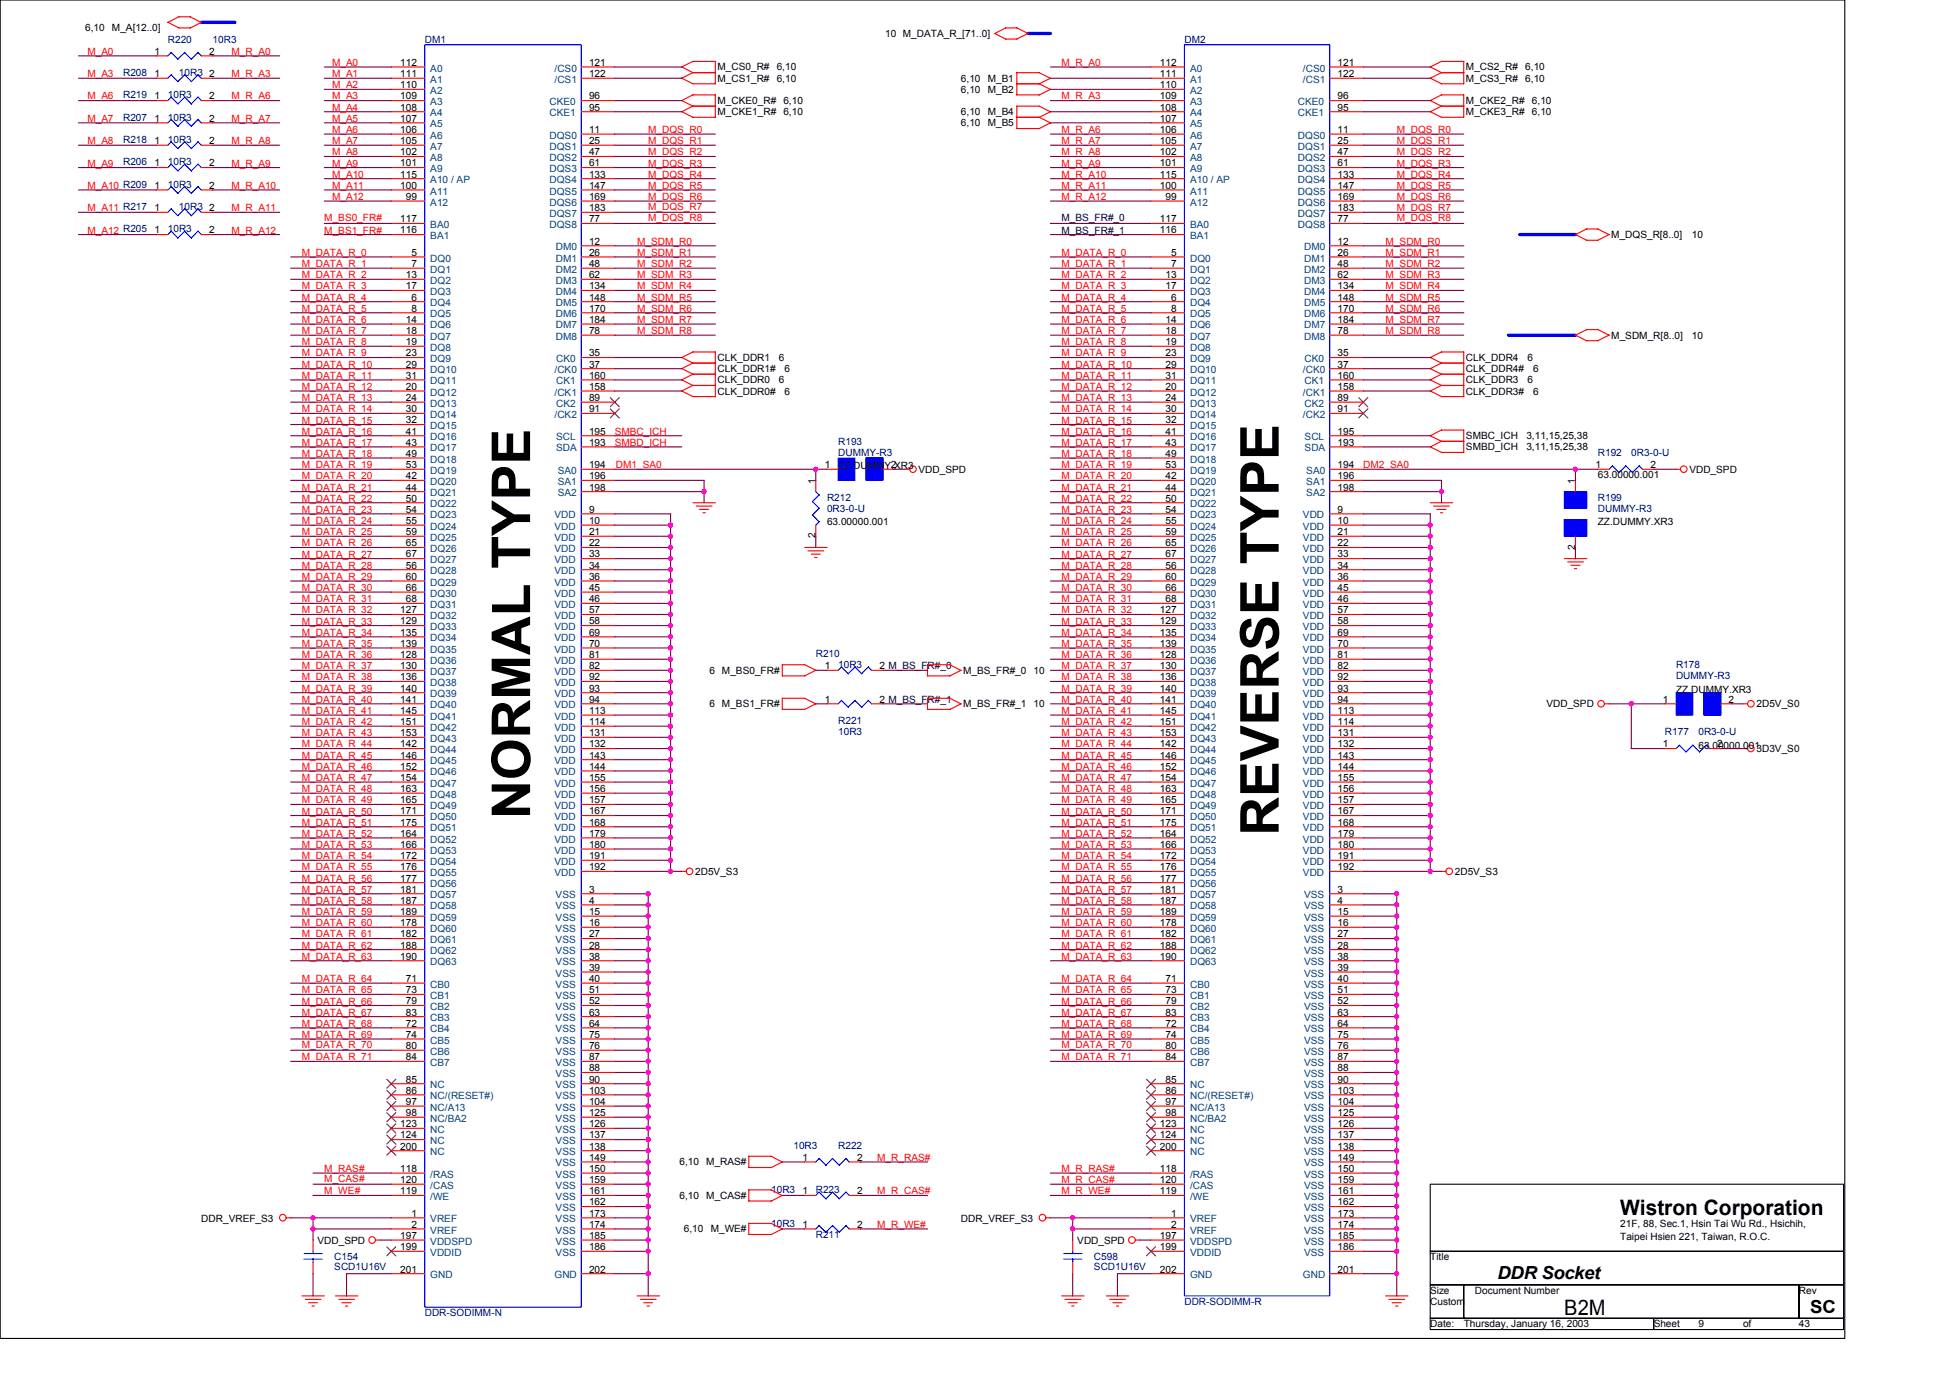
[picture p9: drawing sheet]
<svg xmlns="http://www.w3.org/2000/svg" width="297mm" height="210mm" viewBox="0 0 297 210" stroke-linecap="round" stroke-linejoin="round" font-family="sans-serif">
<defs><g id="words">
<g font-size="8.2">
<text x="80.7" y="124.7" transform="rotate(-90 80.7 124.7)">NORMAL TYPE</text>
<text x="194.8" y="127.3" transform="rotate(-90 194.8 127.3)">REVERSE TYPE</text>
</g>
<g font-size="3.2">
<text x="246.8" y="185.1">Wistron Corporation</text>
<text x="238.3" y="200.3">B2M</text>
</g>
<g font-size="2.7">
<text x="228.1" y="194.8">DDR Socket</text>
<text x="275.7" y="199.9">SC</text>
</g>
<g font-size="1.5">
<text x="13" y="4.8">6,10</text>
<text x="17.1" y="4.8">M_A[12..0]</text>
<text x="134.8" y="5.6">10 M_DATA_R_[71..0]</text>
<text x="23.5" y="8.3">1</text>
<text x="23.5" y="11.7">1</text>
<text x="31.9" y="8.3">2</text>
<text x="31.9" y="11.7">2</text>
<text x="61" y="11.7">111</text>
<text x="61" y="10">112</text>
<text x="89.7" y="10">121</text>
<text x="89.7" y="11.7">122</text>
<text x="109.3" y="10.7">M_CS0_R#</text>
<text x="118.3" y="10.7">6,10</text>
<text x="176.7" y="11.7">111</text>
<text x="176.7" y="10">112</text>
<text x="203.7" y="10">121</text>
<text x="203.7" y="11.7">122</text>
<text x="223.3" y="10.7">M_CS2_R#</text>
<text x="232.3" y="10.7">6,10</text>
<text x="23.5" y="15.2">1</text>
<text x="31.9" y="15.2">2</text>
<text x="61" y="16.8">108</text>
<text x="61" y="13.4">110</text>
<text x="61" y="15.2">109</text>
<text x="89.7" y="15.2">96</text>
<text x="89.7" y="16.8">95</text>
<text x="109.3" y="15.8">M_CKE0_R#</text>
<text x="109.3" y="17.5">M_CKE1_R#</text>
<text x="109.3" y="12.4">M_CS1_R#</text>
<text x="118.3" y="12.4">6,10</text>
<text x="119.3" y="15.8">6,10</text>
<text x="119.3" y="17.5">6,10</text>
<text x="146.4" y="12.4">6,10</text>
<text x="146.4" y="14.1">6,10</text>
<text x="146.4" y="17.5">6,10</text>
<text x="150.5" y="12.4">M_B1</text>
<text x="150.5" y="14.1">M_B2</text>
<text x="150.5" y="17.5">M_B4</text>
<text x="176.7" y="16.8">108</text>
<text x="176.7" y="13.4">110</text>
<text x="176.7" y="15.2">109</text>
<text x="203.7" y="15.2">96</text>
<text x="203.7" y="16.8">95</text>
<text x="223.3" y="12.4">M_CS3_R#</text>
<text x="223.3" y="17.5">M_CKE3_R#</text>
<text x="223.3" y="15.8">M_CKE2_R#</text>
<text x="232.3" y="12.4">6,10</text>
<text x="233.4" y="17.5">6,10</text>
<text x="233.4" y="15.8">6,10</text>
<text x="23.5" y="21.9">1</text>
<text x="23.5" y="18.5">1</text>
<text x="31.9" y="21.9">2</text>
<text x="31.9" y="18.5">2</text>
<text x="61" y="21.9">105</text>
<text x="61" y="18.5">107</text>
<text x="61" y="23.7">102</text>
<text x="61" y="20.3">106</text>
<text x="89.7" y="20.3">11</text>
<text x="89.7" y="21.9">25</text>
<text x="89.7" y="23.7">47</text>
<text x="146.4" y="19.2">6,10</text>
<text x="150.5" y="19.2">M_B5</text>
<text x="176.7" y="21.9">105</text>
<text x="176.7" y="18.5">107</text>
<text x="176.7" y="23.7">102</text>
<text x="176.7" y="20.3">106</text>
<text x="203.7" y="20.3">11</text>
<text x="203.7" y="21.9">25</text>
<text x="203.7" y="23.7">47</text>
<text x="23.5" y="25.4">1</text>
<text x="23.5" y="28.8">1</text>
<text x="31.9" y="25.4">2</text>
<text x="31.9" y="28.8">2</text>
<text x="61" y="25.4">101</text>
<text x="61" y="28.8">100</text>
<text x="61" y="27.1">115</text>
<text x="89.7" y="25.4">61</text>
<text x="89.7" y="27.1">133</text>
<text x="89.7" y="28.8">147</text>
<text x="176.7" y="25.4">101</text>
<text x="176.7" y="28.8">100</text>
<text x="176.7" y="27.1">115</text>
<text x="203.7" y="25.4">61</text>
<text x="203.7" y="27.1">133</text>
<text x="203.7" y="28.8">147</text>
<text x="23.5" y="32.2">1</text>
<text x="23.5" y="35.6">1</text>
<text x="31.9" y="32.2">2</text>
<text x="31.9" y="35.6">2</text>
<text x="61" y="35.6">116</text>
<text x="61" y="33.9">117</text>
<text x="61.8" y="30.5">99</text>
<text x="89.7" y="33.9">77</text>
<text x="89.7" y="30.5">169</text>
<text x="89.7" y="32.2">183</text>
<text x="176.7" y="35.6">116</text>
<text x="176.7" y="33.9">117</text>
<text x="177.5" y="30.5">99</text>
<text x="203.7" y="33.9">77</text>
<text x="203.7" y="30.5">169</text>
<text x="203.7" y="32.2">183</text>
<text x="62.7" y="39">5</text>
<text x="62.7" y="40.7">7</text>
<text x="89.7" y="37.3">12</text>
<text x="89.7" y="39">26</text>
<text x="89.7" y="40.7">48</text>
<text x="178.4" y="39">5</text>
<text x="178.4" y="40.7">7</text>
<text x="203.7" y="37.3">12</text>
<text x="203.7" y="39">26</text>
<text x="203.7" y="40.7">48</text>
<text x="245.4" y="36.3">M_DQS_R[8..0]</text>
<text x="257.7" y="36.3">10</text>
<text x="61.8" y="42.4">13</text>
<text x="61.8" y="44.1">17</text>
<text x="62.7" y="45.8">6</text>
<text x="62.7" y="47.5">8</text>
<text x="89.7" y="42.4">62</text>
<text x="89.7" y="44.1">134</text>
<text x="89.7" y="45.8">148</text>
<text x="89.7" y="47.5">170</text>
<text x="177.5" y="42.4">13</text>
<text x="177.5" y="44.1">17</text>
<text x="178.4" y="45.8">6</text>
<text x="178.4" y="47.5">8</text>
<text x="203.7" y="42.4">62</text>
<text x="203.7" y="44.1">134</text>
<text x="203.7" y="45.8">148</text>
<text x="203.7" y="47.5">170</text>
<text x="61.8" y="52.6">19</text>
<text x="61.8" y="49.2">14</text>
<text x="61.8" y="50.9">18</text>
<text x="89.7" y="50.9">78</text>
<text x="89.7" y="49.2">184</text>
<text x="177.5" y="52.6">19</text>
<text x="177.5" y="49.2">14</text>
<text x="177.5" y="50.9">18</text>
<text x="203.7" y="50.9">78</text>
<text x="203.7" y="49.2">184</text>
<text x="245.4" y="51.6">M_SDM_R[8..0]</text>
<text x="257.7" y="51.6">10</text>
<text x="61.8" y="54.3">23</text>
<text x="61.8" y="56">29</text>
<text x="61.8" y="57.7">31</text>
<text x="61.8" y="59.4">20</text>
<text x="89.7" y="54.3">35</text>
<text x="89.7" y="57.7">160</text>
<text x="89.7" y="56">37</text>
<text x="89.7" y="59.4">158</text>
<text x="109.3" y="55">CLK_DDR1</text>
<text x="109.3" y="56.7">CLK_DDR1#</text>
<text x="109.3" y="58.4">CLK_DDR0</text>
<text x="118.7" y="55">6</text>
<text x="118.7" y="58.4">6</text>
<text x="119.5" y="56.7">6</text>
<text x="177.5" y="54.3">23</text>
<text x="177.5" y="56">29</text>
<text x="177.5" y="57.7">31</text>
<text x="177.5" y="59.4">20</text>
<text x="203.7" y="54.3">35</text>
<text x="203.7" y="57.7">160</text>
<text x="203.7" y="56">37</text>
<text x="203.7" y="59.4">158</text>
<text x="223.3" y="56.7">CLK_DDR4#</text>
<text x="223.3" y="55">CLK_DDR4</text>
<text x="223.3" y="58.4">CLK_DDR3</text>
<text x="232.7" y="55">6</text>
<text x="232.7" y="58.4">6</text>
<text x="233.5" y="56.7">6</text>
<text x="61.8" y="61.1">24</text>
<text x="61.8" y="62.8">30</text>
<text x="61.8" y="64.5">32</text>
<text x="89.7" y="61.1">89</text>
<text x="89.7" y="62.8">91</text>
<text x="109.3" y="60.1">CLK_DDR0#</text>
<text x="119.5" y="60.1">6</text>
<text x="177.5" y="61.1">24</text>
<text x="177.5" y="62.8">30</text>
<text x="177.5" y="64.5">32</text>
<text x="203.7" y="61.1">89</text>
<text x="203.7" y="62.8">91</text>
<text x="223.3" y="60.1">CLK_DDR3#</text>
<text x="233.5" y="60.1">6</text>
<text x="61.8" y="66.2">41</text>
<text x="61.8" y="67.9">43</text>
<text x="61.8" y="69.6">49</text>
<text x="61.8" y="71.3">53</text>
<text x="89.7" y="67.9">193</text>
<text x="89.7" y="66.2">195</text>
<text x="89.7" y="71.3">194</text>
<text x="125.6" y="71.3">1</text>
<text x="127.7" y="71.5">ZZ.DUMMY.XR3</text>
<text x="135.7" y="71.3">2</text>
<text x="177.5" y="66.2">41</text>
<text x="177.5" y="67.9">43</text>
<text x="177.5" y="69.6">49</text>
<text x="177.5" y="71.3">53</text>
<text x="203.7" y="67.9">193</text>
<text x="203.7" y="66.2">195</text>
<text x="203.7" y="71.3">194</text>
<text x="223.3" y="66.9">SMBC_ICH</text>
<text x="223.3" y="68.6">SMBD_ICH</text>
<text x="232.5" y="66.9">3,11,15,25,38</text>
<text x="232.5" y="68.6">3,11,15,25,38</text>
<text x="243.1" y="71.3">1</text>
<text x="251.4" y="71.3">2</text>
<text x="61.8" y="73">42</text>
<text x="61.8" y="74.7">44</text>
<text x="61.8" y="76.4">50</text>
<text x="89.7" y="73">196</text>
<text x="89.7" y="74.7">198</text>
<text x="124.2" y="73.7" transform="rotate(-90 124.2 73.7)">1</text>
<text x="139.9" y="72">VDD_SPD</text>
<text x="177.5" y="73">42</text>
<text x="177.5" y="74.7">44</text>
<text x="177.5" y="76.4">50</text>
<text x="203.7" y="73">196</text>
<text x="203.7" y="74.7">198</text>
<text x="240" y="73.7" transform="rotate(-90 240 73.7)">1</text>
<text x="243.4" y="72.9">63.00000.001</text>
<text x="257.3" y="72">VDD_SPD</text>
<text x="61.8" y="79.8">55</text>
<text x="61.8" y="81.5">59</text>
<text x="61.8" y="83.2">65</text>
<text x="61.8" y="78.1">54</text>
<text x="89.7" y="83.2">22</text>
<text x="89.7" y="78.1">9</text>
<text x="89.7" y="79.8">10</text>
<text x="89.7" y="81.5">21</text>
<text x="124.2" y="82" transform="rotate(-90 124.2 82)">2</text>
<text x="126" y="80">63.00000.001</text>
<text x="177.5" y="79.8">55</text>
<text x="177.5" y="81.5">59</text>
<text x="177.5" y="83.2">65</text>
<text x="177.5" y="78.1">54</text>
<text x="203.7" y="83.2">22</text>
<text x="203.7" y="78.1">9</text>
<text x="203.7" y="79.8">10</text>
<text x="203.7" y="81.5">21</text>
<text x="240" y="83.7" transform="rotate(-90 240 83.7)">2</text>
<text x="243.4" y="80">ZZ.DUMMY.XR3</text>
<text x="61.8" y="84.9">67</text>
<text x="61.8" y="86.6">56</text>
<text x="61.8" y="88.3">60</text>
<text x="89.7" y="88.3">36</text>
<text x="89.7" y="84.9">33</text>
<text x="89.7" y="86.6">34</text>
<text x="177.5" y="84.9">67</text>
<text x="177.5" y="86.6">56</text>
<text x="177.5" y="88.3">60</text>
<text x="203.7" y="88.3">36</text>
<text x="203.7" y="84.9">33</text>
<text x="203.7" y="86.6">34</text>
<text x="61" y="93.4">127</text>
<text x="61" y="95.1">129</text>
<text x="61.8" y="90">66</text>
<text x="61.8" y="91.7">68</text>
<text x="89.7" y="90">45</text>
<text x="89.7" y="91.7">46</text>
<text x="89.7" y="93.4">57</text>
<text x="89.7" y="95.1">58</text>
<text x="176.7" y="93.4">127</text>
<text x="176.7" y="95.1">129</text>
<text x="177.5" y="90">66</text>
<text x="177.5" y="91.7">68</text>
<text x="203.7" y="90">45</text>
<text x="203.7" y="91.7">46</text>
<text x="203.7" y="93.4">57</text>
<text x="203.7" y="95.1">58</text>
<text x="61" y="96.8">135</text>
<text x="61" y="98.5">139</text>
<text x="61" y="100.2">128</text>
<text x="61" y="101.9">130</text>
<text x="89.7" y="96.8">69</text>
<text x="89.7" y="100.2">81</text>
<text x="89.7" y="98.5">70</text>
<text x="89.7" y="101.9">82</text>
<text x="125.6" y="101.9">1</text>
<text x="134" y="101.9">2 M_BS_FR#_0</text>
<text x="176.7" y="96.8">135</text>
<text x="176.7" y="98.5">139</text>
<text x="176.7" y="100.2">128</text>
<text x="176.7" y="101.9">130</text>
<text x="203.7" y="96.8">69</text>
<text x="203.7" y="100.2">81</text>
<text x="203.7" y="98.5">70</text>
<text x="203.7" y="101.9">82</text>
<text x="61" y="107">141</text>
<text x="61" y="103.6">136</text>
<text x="61" y="105.3">140</text>
<text x="89.7" y="103.6">92</text>
<text x="89.7" y="107">94</text>
<text x="89.7" y="105.3">93</text>
<text x="108.1" y="107.7">6 M_BS1_FR#</text>
<text x="108.1" y="102.6">6 M_BS0_FR#</text>
<text x="125.6" y="107">1</text>
<text x="134" y="107">2 M_BS_FR#_1</text>
<text x="146.7" y="102.6">M_BS_FR#_0</text>
<text x="146.7" y="107.7">M_BS_FR#_1</text>
<text x="157.5" y="102.6">10</text>
<text x="157.5" y="107.7">10</text>
<text x="176.7" y="107">141</text>
<text x="176.7" y="103.6">136</text>
<text x="176.7" y="105.3">140</text>
<text x="203.7" y="103.6">92</text>
<text x="203.7" y="107">94</text>
<text x="203.7" y="105.3">93</text>
<text x="235.6" y="107.7">VDD_SPD</text>
<text x="253.3" y="107">1</text>
<text x="255.3" y="105.5">ZZ.DUMMY.XR3</text>
<text x="263.3" y="107">2</text>
<text x="267.6" y="107.7">2D5V_S0</text>
<text x="61" y="108.8">145</text>
<text x="61" y="110.4">151</text>
<text x="61" y="112.1">153</text>
<text x="61" y="113.9">142</text>
<text x="89.7" y="108.8">113</text>
<text x="89.7" y="110.4">114</text>
<text x="89.7" y="112.1">131</text>
<text x="89.7" y="113.9">132</text>
<text x="176.7" y="108.8">145</text>
<text x="176.7" y="110.4">151</text>
<text x="176.7" y="112.1">153</text>
<text x="176.7" y="113.9">142</text>
<text x="203.7" y="108.8">113</text>
<text x="203.7" y="110.4">114</text>
<text x="203.7" y="112.1">131</text>
<text x="203.7" y="113.9">132</text>
<text x="253.3" y="113.9">1</text>
<text x="261.6" y="113.9">2</text>
<text x="61" y="115.5">146</text>
<text x="61" y="117.3">152</text>
<text x="61" y="119">154</text>
<text x="89.7" y="117.3">144</text>
<text x="89.7" y="119">155</text>
<text x="89.7" y="115.5">143</text>
<text x="176.7" y="115.5">146</text>
<text x="176.7" y="117.3">152</text>
<text x="176.7" y="119">154</text>
<text x="203.7" y="117.3">144</text>
<text x="203.7" y="119">155</text>
<text x="203.7" y="115.5">143</text>
<text x="258.7" y="114">63.00000.001</text>
<text x="267.6" y="114.6">3D3V_S0</text>
<text x="61" y="120.6">163</text>
<text x="61" y="122.4">165</text>
<text x="61" y="124.1">171</text>
<text x="61" y="125.8">175</text>
<text x="89.7" y="125.8">168</text>
<text x="89.7" y="120.6">156</text>
<text x="89.7" y="122.4">157</text>
<text x="89.7" y="124.1">167</text>
<text x="176.7" y="120.6">163</text>
<text x="176.7" y="122.4">165</text>
<text x="176.7" y="124.1">171</text>
<text x="176.7" y="125.8">175</text>
<text x="203.7" y="125.8">168</text>
<text x="203.7" y="120.6">156</text>
<text x="203.7" y="122.4">157</text>
<text x="203.7" y="124.1">167</text>
<text x="61" y="127.5">164</text>
<text x="61" y="129.2">166</text>
<text x="61" y="130.9">172</text>
<text x="89.7" y="129.2">180</text>
<text x="89.7" y="127.5">179</text>
<text x="89.7" y="130.9">191</text>
<text x="176.7" y="127.5">164</text>
<text x="176.7" y="129.2">166</text>
<text x="176.7" y="130.9">172</text>
<text x="203.7" y="129.2">180</text>
<text x="203.7" y="127.5">179</text>
<text x="203.7" y="130.9">191</text>
<text x="61" y="134.3">177</text>
<text x="61" y="136">181</text>
<text x="61" y="137.7">187</text>
<text x="61" y="132.6">176</text>
<text x="89.7" y="137.7">4</text>
<text x="89.7" y="136">3</text>
<text x="89.7" y="132.6">192</text>
<text x="105.9" y="133.3">2D5V_S3</text>
<text x="176.7" y="134.3">177</text>
<text x="176.7" y="136">181</text>
<text x="176.7" y="137.7">187</text>
<text x="176.7" y="132.6">176</text>
<text x="203.7" y="137.7">4</text>
<text x="203.7" y="136">3</text>
<text x="203.7" y="132.6">192</text>
<text x="221.6" y="133.3">2D5V_S3</text>
<text x="61" y="139.4">189</text>
<text x="61" y="141.1">178</text>
<text x="61" y="142.8">182</text>
<text x="89.7" y="142.8">27</text>
<text x="89.7" y="141.1">16</text>
<text x="89.7" y="139.4">15</text>
<text x="176.7" y="139.4">189</text>
<text x="176.7" y="141.1">178</text>
<text x="176.7" y="142.8">182</text>
<text x="203.7" y="142.8">27</text>
<text x="203.7" y="141.1">16</text>
<text x="203.7" y="139.4">15</text>
<text x="61" y="144.5">188</text>
<text x="61" y="146.2">190</text>
<text x="61.8" y="149.6">71</text>
<text x="89.7" y="146.2">38</text>
<text x="89.7" y="144.5">28</text>
<text x="89.7" y="147.9">39</text>
<text x="89.7" y="149.6">40</text>
<text x="176.7" y="144.5">188</text>
<text x="176.7" y="146.2">190</text>
<text x="177.5" y="149.6">71</text>
<text x="203.7" y="146.2">38</text>
<text x="203.7" y="144.5">28</text>
<text x="203.7" y="147.9">39</text>
<text x="203.7" y="149.6">40</text>
<text x="61.8" y="151.3">73</text>
<text x="61.8" y="153">79</text>
<text x="61.8" y="154.7">83</text>
<text x="89.7" y="153">52</text>
<text x="89.7" y="151.3">51</text>
<text x="89.7" y="154.7">63</text>
<text x="177.5" y="151.3">73</text>
<text x="177.5" y="153">79</text>
<text x="177.5" y="154.7">83</text>
<text x="203.7" y="153">52</text>
<text x="203.7" y="151.3">51</text>
<text x="203.7" y="154.7">63</text>
<text x="61.8" y="156.4">72</text>
<text x="61.8" y="158.1">74</text>
<text x="61.8" y="159.8">80</text>
<text x="61.8" y="161.5">84</text>
<text x="89.7" y="156.4">64</text>
<text x="89.7" y="158.1">75</text>
<text x="89.7" y="159.8">76</text>
<text x="89.7" y="161.5">87</text>
<text x="177.5" y="156.4">72</text>
<text x="177.5" y="158.1">74</text>
<text x="177.5" y="159.8">80</text>
<text x="177.5" y="161.5">84</text>
<text x="203.7" y="156.4">64</text>
<text x="203.7" y="158.1">75</text>
<text x="203.7" y="159.8">76</text>
<text x="203.7" y="161.5">87</text>
<text x="61.8" y="164.9">85</text>
<text x="61.8" y="166.6">86</text>
<text x="89.7" y="163.2">88</text>
<text x="89.7" y="164.9">90</text>
<text x="89.7" y="166.6">103</text>
<text x="177.5" y="164.9">85</text>
<text x="177.5" y="166.6">86</text>
<text x="203.7" y="163.2">88</text>
<text x="203.7" y="164.9">90</text>
<text x="203.7" y="166.6">103</text>
<text x="61" y="173.4">124</text>
<text x="61" y="171.7">123</text>
<text x="61.8" y="168.3">97</text>
<text x="61.8" y="170">98</text>
<text x="89.7" y="168.3">104</text>
<text x="89.7" y="173.4">137</text>
<text x="89.7" y="171.7">126</text>
<text x="89.7" y="170">125</text>
<text x="176.7" y="173.4">124</text>
<text x="176.7" y="171.7">123</text>
<text x="177.5" y="168.3">97</text>
<text x="177.5" y="170">98</text>
<text x="203.7" y="168.3">104</text>
<text x="203.7" y="173.4">137</text>
<text x="203.7" y="171.7">126</text>
<text x="203.7" y="170">125</text>
<text x="61" y="175.1">200</text>
<text x="61" y="178.5">118</text>
<text x="89.7" y="175.1">138</text>
<text x="89.7" y="176.8">149</text>
<text x="89.7" y="178.5">150</text>
<text x="103.5" y="177.5">6,10</text>
<text x="107.6" y="177.5">M_RAS#</text>
<text x="122.2" y="176.8">1</text>
<text x="130.6" y="176.8">2</text>
<text x="176.7" y="175.1">200</text>
<text x="176.7" y="178.5">118</text>
<text x="203.7" y="175.1">138</text>
<text x="203.7" y="176.8">149</text>
<text x="203.7" y="178.5">150</text>
<text x="61" y="181.9">119</text>
<text x="61" y="180.2">120</text>
<text x="62.7" y="185.3">1</text>
<text x="89.7" y="180.2">159</text>
<text x="89.7" y="181.9">161</text>
<text x="89.7" y="183.6">162</text>
<text x="89.7" y="185.3">173</text>
<text x="103.5" y="182.6">6,10</text>
<text x="107.6" y="182.6">M_CAS#</text>
<text x="122.2" y="181.9">1</text>
<text x="130.6" y="181.9">2</text>
<text x="176.7" y="181.9">119</text>
<text x="176.7" y="180.2">120</text>
<text x="178.4" y="185.3">1</text>
<text x="203.7" y="180.2">159</text>
<text x="203.7" y="181.9">161</text>
<text x="203.7" y="183.6">162</text>
<text x="203.7" y="185.3">173</text>
<text x="30.7" y="186.2">DDR_VREF_S3</text>
<text x="48.4" y="189.4">VDD_SPD</text>
<text x="61" y="188.7">197</text>
<text x="61" y="190.4">199</text>
<text x="62.7" y="187">2</text>
<text x="89.7" y="187">174</text>
<text x="89.7" y="188.7">185</text>
<text x="89.7" y="190.4">186</text>
<text x="104.2" y="187.7">6,10</text>
<text x="108.3" y="187.7">M_WE#</text>
<text x="122.2" y="187">1</text>
<text x="130.6" y="187">2</text>
<text x="146.4" y="186.2">DDR_VREF_S3</text>
<text x="164.1" y="189.4">VDD_SPD</text>
<text x="176.7" y="188.7">197</text>
<text x="176.7" y="190.4">199</text>
<text x="178.4" y="187">2</text>
<text x="203.7" y="187">174</text>
<text x="203.7" y="188.7">185</text>
<text x="203.7" y="190.4">186</text>
<text x="217.9" y="192">Title</text>
<text x="246.8" y="186.9">21F, 88, Sec.1, Hsin Tai Wu Rd., Hsichih,</text>
<text x="246.8" y="188.9">Taipei Hsien 221, Taiwan, R.O.C.</text>
<text x="61" y="193.8">201</text>
<text x="89.7" y="193.8">202</text>
<text x="176.7" y="193.8">202</text>
<text x="203.7" y="193.8">201</text>
<text x="217.9" y="197.1">Size</text>
<text x="224.7" y="197.1">Document Number</text>
<text x="274" y="197.1">Rev</text>
<text x="217.9" y="198.8">Custom</text>
<text x="217.9" y="202.2">Date:</text>
<text x="223" y="202.2">Thursday, January 16, 2003</text>
<text x="251.9" y="202.2">Sheet</text>
<text x="258.7" y="202.2">9</text>
<text x="265.5" y="202.2">of</text>
<text x="274" y="202.2">43</text>
</g>
<g font-size="1.5" fill="#f00">
<text x="13.3" y="8.4">M_A0</text>
<text x="13.3" y="11.7">M_A3</text>
<text x="35.3" y="8.4">M_R_A0</text>
<text x="35.3" y="11.7">M_R_A3</text>
<text x="50.6" y="11.7">M_A1</text>
<text x="50.6" y="10.1">M_A0</text>
<text x="161.7" y="10.1">M_R_A0</text>
<text x="13.3" y="15.2">M_A6</text>
<text x="35.3" y="15.2">M_R_A6</text>
<text x="50.6" y="15.2">M_A3</text>
<text x="50.6" y="16.9">M_A4</text>
<text x="50.6" y="13.5">M_A2</text>
<text x="161.7" y="15.2">M_R_A3</text>
<text x="13.3" y="22">M_A8</text>
<text x="13.3" y="18.6">M_A7</text>
<text x="35.3" y="22">M_R_A8</text>
<text x="35.3" y="18.6">M_R_A7</text>
<text x="50.6" y="23.7">M_A8</text>
<text x="50.6" y="18.6">M_A5</text>
<text x="50.6" y="22">M_A7</text>
<text x="50.6" y="20.3">M_A6</text>
<text x="98.7" y="22">M_DQS_R1</text>
<text x="98.7" y="20.3">M_DQS_R0</text>
<text x="98.7" y="23.7">M_DQS_R2</text>
<text x="161.7" y="20.3">M_R_A6</text>
<text x="161.7" y="22">M_R_A7</text>
<text x="161.7" y="23.7">M_R_A8</text>
<text x="212.8" y="20.3">M_DQS_R0</text>
<text x="212.8" y="22">M_DQS_R1</text>
<text x="212.8" y="23.7">M_DQS_R2</text>
<text x="13.3" y="25.4">M_A9</text>
<text x="13.3" y="28.8">M_A10 R209</text>
<text x="35.3" y="28.8">M_R_A10</text>
<text x="35.3" y="25.4">M_R_A9</text>
<text x="50.6" y="25.4">M_A9</text>
<text x="50.6" y="27.1">M_A10</text>
<text x="50.6" y="28.8">M_A11</text>
<text x="98.7" y="25.4">M_DQS_R3</text>
<text x="98.7" y="27.1">M_DQS_R4</text>
<text x="98.7" y="28.8">M_DQS_R5</text>
<text x="161.7" y="25.4">M_R_A9</text>
<text x="161.7" y="27.1">M_R_A10</text>
<text x="161.7" y="28.8">M_R_A11</text>
<text x="212.8" y="25.4">M_DQS_R3</text>
<text x="212.8" y="27.1">M_DQS_R4</text>
<text x="212.8" y="28.8">M_DQS_R5</text>
<text x="13.3" y="32.2">M_A11 R217</text>
<text x="13.3" y="35.6">M_A12 R205</text>
<text x="35.3" y="35.6">M_R_A12</text>
<text x="35.3" y="32.2">M_R_A11</text>
<text x="49.4" y="33.7">M_BS0_FR#</text>
<text x="49.4" y="35.6">M_BS1_FR#</text>
<text x="50.6" y="30.5">M_A12</text>
<text x="98.7" y="32">M_DQS_R7</text>
<text x="98.7" y="33.7">M_DQS_R8</text>
<text x="98.7" y="30.5">M_DQS_R6</text>
<text x="161.7" y="30.5">M_R_A12</text>
<text x="212.8" y="30.5">M_DQS_R6</text>
<text x="212.8" y="32.2">M_DQS_R7</text>
<text x="212.8" y="33.7">M_DQS_R8</text>
<text x="46" y="40.7">M_DATA_R_1</text>
<text x="46" y="39">M_DATA_R_0</text>
<text x="97" y="37.3">M_SDM_R0</text>
<text x="97" y="39">M_SDM_R1</text>
<text x="97" y="40.7">M_SDM_R2</text>
<text x="161.7" y="40.7">M_DATA_R_1</text>
<text x="161.7" y="39">M_DATA_R_0</text>
<text x="211.1" y="37.3">M_SDM_R0</text>
<text x="211.1" y="39">M_SDM_R1</text>
<text x="211.1" y="40.7">M_SDM_R2</text>
<text x="46" y="45.8">M_DATA_R_4</text>
<text x="46" y="42.4">M_DATA_R_2</text>
<text x="46" y="47.5">M_DATA_R_5</text>
<text x="46" y="44.1">M_DATA_R_3</text>
<text x="97" y="47.5">M_SDM_R6</text>
<text x="97" y="42.4">M_SDM_R3</text>
<text x="97" y="44.1">M_SDM_R4</text>
<text x="97" y="45.8">M_SDM_R5</text>
<text x="161.7" y="44.1">M_DATA_R_3</text>
<text x="161.7" y="45.8">M_DATA_R_4</text>
<text x="161.7" y="42.4">M_DATA_R_2</text>
<text x="161.7" y="47.5">M_DATA_R_5</text>
<text x="211.1" y="42.4">M_SDM_R3</text>
<text x="211.1" y="44.1">M_SDM_R4</text>
<text x="211.1" y="45.8">M_SDM_R5</text>
<text x="211.1" y="47.5">M_SDM_R6</text>
<text x="46" y="52.6">M_DATA_R_8</text>
<text x="46" y="49.2">M_DATA_R_6</text>
<text x="46" y="50.9">M_DATA_R_7</text>
<text x="97" y="49.2">M_SDM_R7</text>
<text x="97" y="50.9">M_SDM_R8</text>
<text x="161.7" y="52.6">M_DATA_R_8</text>
<text x="161.7" y="49.2">M_DATA_R_6</text>
<text x="161.7" y="50.9">M_DATA_R_7</text>
<text x="211.1" y="49.2">M_SDM_R7</text>
<text x="211.1" y="50.9">M_SDM_R8</text>
<text x="46" y="56">M_DATA_R_10</text>
<text x="46" y="57.7">M_DATA_R_11</text>
<text x="46" y="54.3">M_DATA_R_9</text>
<text x="46" y="59.4">M_DATA_R_12</text>
<text x="161.7" y="56">M_DATA_R_10</text>
<text x="161.7" y="54.3">M_DATA_R_9</text>
<text x="161.7" y="57.7">M_DATA_R_11</text>
<text x="161.7" y="59.4">M_DATA_R_12</text>
<text x="46" y="62.8">M_DATA_R_14</text>
<text x="46" y="61.1">M_DATA_R_13</text>
<text x="46" y="64.5">M_DATA_R_15</text>
<text x="161.7" y="61.1">M_DATA_R_13</text>
<text x="161.7" y="62.8">M_DATA_R_14</text>
<text x="161.7" y="64.5">M_DATA_R_15</text>
<text x="46" y="66.2">M_DATA_R_16</text>
<text x="46" y="67.9">M_DATA_R_17</text>
<text x="46" y="71.3">M_DATA_R_19</text>
<text x="46" y="69.6">M_DATA_R_18</text>
<text x="93.6" y="66.2">SMBC_ICH</text>
<text x="93.6" y="67.9">SMBD_ICH</text>
<text x="93.8" y="71.3">DM1_SA0</text>
<text x="161.7" y="66.2">M_DATA_R_16</text>
<text x="161.7" y="67.9">M_DATA_R_17</text>
<text x="161.7" y="69.6">M_DATA_R_18</text>
<text x="161.7" y="71.3">M_DATA_R_19</text>
<text x="207.7" y="71.3">DM2_SA0</text>
<text x="46" y="76.4">M_DATA_R_22</text>
<text x="46" y="74.7">M_DATA_R_21</text>
<text x="46" y="73">M_DATA_R_20</text>
<text x="161.7" y="74.7">M_DATA_R_21</text>
<text x="161.7" y="76.4">M_DATA_R_22</text>
<text x="161.7" y="73">M_DATA_R_20</text>
<text x="46" y="79.8">M_DATA_R_24</text>
<text x="46" y="78.1">M_DATA_R_23</text>
<text x="46" y="83.2">M_DATA_R_26</text>
<text x="46" y="81.5">M_DATA_R_25</text>
<text x="161.7" y="78.1">M_DATA_R_23</text>
<text x="161.7" y="83.2">M_DATA_R_26</text>
<text x="161.7" y="79.8">M_DATA_R_24</text>
<text x="161.7" y="81.5">M_DATA_R_25</text>
<text x="46" y="88.3">M_DATA_R_29</text>
<text x="46" y="84.9">M_DATA_R_27</text>
<text x="46" y="86.6">M_DATA_R_28</text>
<text x="161.7" y="84.9">M_DATA_R_27</text>
<text x="161.7" y="86.6">M_DATA_R_28</text>
<text x="161.7" y="88.3">M_DATA_R_29</text>
<text x="46" y="91.7">M_DATA_R_31</text>
<text x="46" y="95.1">M_DATA_R_33</text>
<text x="46" y="93.4">M_DATA_R_32</text>
<text x="46" y="90">M_DATA_R_30</text>
<text x="161.7" y="91.7">M_DATA_R_31</text>
<text x="161.7" y="93.5">M_DATA_R_32</text>
<text x="161.7" y="95.1">M_DATA_R_33</text>
<text x="161.7" y="90">M_DATA_R_30</text>
<text x="46" y="96.8">M_DATA_R_34</text>
<text x="46" y="102">M_DATA_R_37</text>
<text x="46" y="100.2">M_DATA_R_36</text>
<text x="46" y="98.6">M_DATA_R_35</text>
<text x="161.7" y="100.2">M_DATA_R_36</text>
<text x="161.7" y="96.8">M_DATA_R_34</text>
<text x="161.7" y="102">M_DATA_R_37</text>
<text x="161.7" y="98.6">M_DATA_R_35</text>
<text x="46" y="107.1">M_DATA_R_40</text>
<text x="46" y="103.7">M_DATA_R_38</text>
<text x="46" y="105.3">M_DATA_R_39</text>
<text x="161.7" y="103.7">M_DATA_R_38</text>
<text x="161.7" y="105.3">M_DATA_R_39</text>
<text x="161.7" y="107.1">M_DATA_R_40</text>
<text x="46" y="112.2">M_DATA_R_43</text>
<text x="46" y="110.5">M_DATA_R_42</text>
<text x="46" y="113.9">M_DATA_R_44</text>
<text x="46" y="108.8">M_DATA_R_41</text>
<text x="161.7" y="108.8">M_DATA_R_41</text>
<text x="161.7" y="110.5">M_DATA_R_42</text>
<text x="161.7" y="112.2">M_DATA_R_43</text>
<text x="161.7" y="113.9">M_DATA_R_44</text>
<text x="46" y="117.3">M_DATA_R_46</text>
<text x="46" y="115.6">M_DATA_R_45</text>
<text x="46" y="119">M_DATA_R_47</text>
<text x="161.7" y="117.3">M_DATA_R_46</text>
<text x="161.7" y="119">M_DATA_R_47</text>
<text x="161.7" y="115.6">M_DATA_R_45</text>
<text x="46" y="120.7">M_DATA_R_48</text>
<text x="46" y="124.1">M_DATA_R_50</text>
<text x="46" y="125.8">M_DATA_R_51</text>
<text x="46" y="122.4">M_DATA_R_49</text>
<text x="161.7" y="122.4">M_DATA_R_49</text>
<text x="161.7" y="124.1">M_DATA_R_50</text>
<text x="161.7" y="125.8">M_DATA_R_51</text>
<text x="161.7" y="120.7">M_DATA_R_48</text>
<text x="46" y="129.2">M_DATA_R_53</text>
<text x="46" y="130.9">M_DATA_R_54</text>
<text x="46" y="127.5">M_DATA_R_52</text>
<text x="161.7" y="130.9">M_DATA_R_54</text>
<text x="161.7" y="127.5">M_DATA_R_52</text>
<text x="161.7" y="129.2">M_DATA_R_53</text>
<text x="46" y="136">M_DATA_R_57</text>
<text x="46" y="134.3">M_DATA_R_56</text>
<text x="46" y="132.6">M_DATA_R_55</text>
<text x="46" y="137.7">M_DATA_R_58</text>
<text x="161.7" y="134.3">M_DATA_R_56</text>
<text x="161.7" y="136">M_DATA_R_57</text>
<text x="161.7" y="132.6">M_DATA_R_55</text>
<text x="161.7" y="137.7">M_DATA_R_58</text>
<text x="46" y="141.1">M_DATA_R_60</text>
<text x="46" y="139.4">M_DATA_R_59</text>
<text x="46" y="142.8">M_DATA_R_61</text>
<text x="161.7" y="139.4">M_DATA_R_59</text>
<text x="161.7" y="141.1">M_DATA_R_60</text>
<text x="161.7" y="142.8">M_DATA_R_61</text>
<text x="46" y="146.2">M_DATA_R_63</text>
<text x="46" y="144.5">M_DATA_R_62</text>
<text x="46" y="149.6">M_DATA_R_64</text>
<text x="161.7" y="149.6">M_DATA_R_64</text>
<text x="161.7" y="144.5">M_DATA_R_62</text>
<text x="161.7" y="146.2">M_DATA_R_63</text>
<text x="46" y="153">M_DATA_R_66</text>
<text x="46" y="151.3">M_DATA_R_65</text>
<text x="46" y="154.7">M_DATA_R_67</text>
<text x="161.7" y="153">M_DATA_R_66</text>
<text x="161.7" y="151.3">M_DATA_R_65</text>
<text x="161.7" y="154.7">M_DATA_R_67</text>
<text x="46" y="161.5">M_DATA_R_71</text>
<text x="46" y="158.1">M_DATA_R_69</text>
<text x="46" y="156.4">M_DATA_R_68</text>
<text x="46" y="159.6">M_DATA_R_70</text>
<text x="161.7" y="158.1">M_DATA_R_69</text>
<text x="161.7" y="156.4">M_DATA_R_68</text>
<text x="161.7" y="159.6">M_DATA_R_70</text>
<text x="161.7" y="161.5">M_DATA_R_71</text>
<text x="49.4" y="178.5">M_RAS#</text>
<text x="133.6" y="176.8">M_R_RAS#</text>
<text x="161.7" y="178.5">M_R_RAS#</text>
<text x="49.4" y="181.9">M_WE#</text>
<text x="49.4" y="180.1">M_CAS#</text>
<text x="133.6" y="181.9">M_R_CAS#</text>
<text x="161.7" y="181.9">M_R_WE#</text>
<text x="161.7" y="180.2">M_R_CAS#</text>
<text x="133.6" y="187">M_R_WE#</text>
</g>
<g font-size="1.5" fill="#000080">
<text x="18.8" y="11.6">R208</text>
<text x="25.6" y="6.5">R220</text>
<text x="27.3" y="11.6">10R3</text>
<text x="32.4" y="6.5">10R3</text>
<text x="64.7" y="6.5">DM1</text>
<text x="180.4" y="6.5">DM2</text>
<text x="18.8" y="15">R219</text>
<text x="25.6" y="15">10R3</text>
<text x="18.8" y="21.8">R218</text>
<text x="18.8" y="18.4">R207</text>
<text x="25.6" y="21.8">10R3</text>
<text x="25.6" y="18.4">10R3</text>
<text x="18.8" y="25.2">R206</text>
<text x="25.6" y="25.2">10R3</text>
<text x="25.6" y="28.6">10R3</text>
<text x="25.6" y="35.4">10R3</text>
<text x="27.3" y="32">10R3</text>
<text x="127.7" y="67.8">R193</text>
<text x="127.7" y="69.4">DUMMY-R3</text>
<text x="243.4" y="69.4">R192</text>
<text x="248.5" y="69.4">0R3-0-U</text>
<text x="126" y="76.3">R212</text>
<text x="126" y="78">0R3-0-U</text>
<text x="243.4" y="76.3">R199</text>
<text x="243.4" y="78">DUMMY-R3</text>
<text x="124.3" y="100.1">R210</text>
<text x="127.7" y="101.8">10R3</text>
<text x="255.3" y="101.8">R178</text>
<text x="255.3" y="103.5">DUMMY-R3</text>
<text x="127.7" y="110.3">R221</text>
<text x="127.7" y="112">10R3</text>
<text x="253.6" y="112">R177</text>
<text x="258.7" y="112">0R3-0-U</text>
<text x="120.9" y="175">10R3</text>
<text x="127.7" y="175">R222</text>
<text x="117.5" y="181.8">10R3</text>
<text x="124.3" y="181.8">R223</text>
<text x="50.9" y="192">C154</text>
<text x="117.5" y="186.9">10R3</text>
<text x="124.3" y="188.6">R211</text>
<text x="166.6" y="192">C598</text>
<text x="50.9" y="193.5">SCD1U16V</text>
<text x="166.6" y="193.5">SCD1U16V</text>
<text x="64.7" y="200.5">DDR-SODIMM-N</text>
<text x="180.4" y="198.8">DDR-SODIMM-R</text>
</g>
<g font-size="1.5" fill="#004080">
<text x="65.5" y="10.9">A0</text>
<text x="84.5" y="10.9">/CS0</text>
<text x="181.3" y="10.9">A0</text>
<text x="198.5" y="10.9">/CS0</text>
<text x="65.5" y="17.7">A4</text>
<text x="65.5" y="14.3">A2</text>
<text x="65.5" y="12.6">A1</text>
<text x="65.5" y="16">A3</text>
<text x="83.7" y="16">CKE0</text>
<text x="83.7" y="17.7">CKE1</text>
<text x="84.5" y="12.6">/CS1</text>
<text x="181.3" y="17.7">A4</text>
<text x="181.3" y="14.3">A2</text>
<text x="181.3" y="12.6">A1</text>
<text x="181.3" y="16">A3</text>
<text x="197.7" y="16">CKE0</text>
<text x="197.7" y="17.7">CKE1</text>
<text x="198.5" y="12.6">/CS1</text>
<text x="65.5" y="22.8">A7</text>
<text x="65.5" y="19.4">A5</text>
<text x="65.5" y="21.1">A6</text>
<text x="83.7" y="21.1">DQS0</text>
<text x="83.7" y="22.8">DQS1</text>
<text x="181.3" y="22.8">A7</text>
<text x="181.3" y="19.4">A5</text>
<text x="181.3" y="21.1">A6</text>
<text x="197.7" y="21.1">DQS0</text>
<text x="197.7" y="22.8">DQS1</text>
<text x="65.5" y="26.2">A9</text>
<text x="65.5" y="29.6">A11</text>
<text x="65.5" y="24.5">A8</text>
<text x="65.5" y="27.9">A10 / AP</text>
<text x="83.7" y="24.5">DQS2</text>
<text x="83.7" y="26.2">DQS3</text>
<text x="83.7" y="27.9">DQS4</text>
<text x="83.7" y="29.6">DQS5</text>
<text x="181.3" y="26.2">A9</text>
<text x="181.3" y="29.6">A11</text>
<text x="181.3" y="24.5">A8</text>
<text x="181.3" y="27.9">A10 / AP</text>
<text x="197.7" y="24.5">DQS2</text>
<text x="197.7" y="26.2">DQS3</text>
<text x="197.7" y="27.9">DQS4</text>
<text x="197.7" y="29.6">DQS5</text>
<text x="65.5" y="34.7">BA0</text>
<text x="65.5" y="31.3">A12</text>
<text x="83.7" y="34.7">DQS8</text>
<text x="83.7" y="31.3">DQS6</text>
<text x="83.7" y="33">DQS7</text>
<text x="181.3" y="34.7">BA0</text>
<text x="181.3" y="31.3">A12</text>
<text x="197.7" y="34.7">DQS8</text>
<text x="197.7" y="31.3">DQS6</text>
<text x="197.7" y="33">DQS7</text>
<text x="65.5" y="39.8">DQ0</text>
<text x="65.5" y="41.5">DQ1</text>
<text x="65.5" y="36.4">BA1</text>
<text x="84.7" y="38.1">DM0</text>
<text x="84.7" y="39.8">DM1</text>
<text x="84.7" y="41.5">DM2</text>
<text x="181.3" y="39.8">DQ0</text>
<text x="181.3" y="41.5">DQ1</text>
<text x="181.3" y="36.4">BA1</text>
<text x="198.7" y="38.1">DM0</text>
<text x="198.7" y="39.8">DM1</text>
<text x="198.7" y="41.5">DM2</text>
<text x="65.5" y="43.2">DQ2</text>
<text x="65.5" y="44.9">DQ3</text>
<text x="65.5" y="46.7">DQ4</text>
<text x="84.7" y="43.2">DM3</text>
<text x="84.7" y="44.9">DM4</text>
<text x="84.7" y="46.7">DM5</text>
<text x="181.3" y="43.2">DQ2</text>
<text x="181.3" y="44.9">DQ3</text>
<text x="181.3" y="46.7">DQ4</text>
<text x="198.7" y="43.2">DM3</text>
<text x="198.7" y="44.9">DM4</text>
<text x="198.7" y="46.7">DM5</text>
<text x="65.5" y="53.4">DQ8</text>
<text x="65.5" y="48.3">DQ5</text>
<text x="65.5" y="50">DQ6</text>
<text x="65.5" y="51.8">DQ7</text>
<text x="84.7" y="51.8">DM8</text>
<text x="84.7" y="48.3">DM6</text>
<text x="84.7" y="50">DM7</text>
<text x="181.3" y="53.4">DQ8</text>
<text x="181.3" y="48.3">DQ5</text>
<text x="181.3" y="50">DQ6</text>
<text x="181.3" y="51.8">DQ7</text>
<text x="198.7" y="51.8">DM8</text>
<text x="198.7" y="48.3">DM6</text>
<text x="198.7" y="50">DM7</text>
<text x="65.5" y="55.2">DQ9</text>
<text x="65.5" y="56.9">DQ10</text>
<text x="65.5" y="58.5">DQ11</text>
<text x="84.5" y="56.9">/CK0</text>
<text x="84.7" y="55.2">CK0</text>
<text x="84.7" y="58.5">CK1</text>
<text x="181.3" y="55.2">DQ9</text>
<text x="181.3" y="56.9">DQ10</text>
<text x="181.3" y="58.5">DQ11</text>
<text x="198.5" y="56.9">/CK0</text>
<text x="198.7" y="55.2">CK0</text>
<text x="198.7" y="58.5">CK1</text>
<text x="65.5" y="60.3">DQ12</text>
<text x="65.5" y="62">DQ13</text>
<text x="65.5" y="63.7">DQ14</text>
<text x="65.5" y="65.4">DQ15</text>
<text x="84.5" y="63.7">/CK2</text>
<text x="84.5" y="60.3">/CK1</text>
<text x="84.7" y="62">CK2</text>
<text x="181.3" y="60.3">DQ12</text>
<text x="181.3" y="62">DQ13</text>
<text x="181.3" y="63.7">DQ14</text>
<text x="181.3" y="65.4">DQ15</text>
<text x="198.5" y="63.7">/CK2</text>
<text x="198.5" y="60.3">/CK1</text>
<text x="198.7" y="62">CK2</text>
<text x="65.5" y="67.1">DQ16</text>
<text x="65.5" y="68.8">DQ17</text>
<text x="65.5" y="70.5">DQ18</text>
<text x="84.7" y="68.8">SDA</text>
<text x="84.7" y="67.1">SCL</text>
<text x="181.3" y="67.1">DQ16</text>
<text x="181.3" y="68.8">DQ17</text>
<text x="181.3" y="70.5">DQ18</text>
<text x="198.7" y="68.8">SDA</text>
<text x="198.7" y="67.1">SCL</text>
<text x="65.5" y="72.2">DQ19</text>
<text x="65.5" y="73.9">DQ20</text>
<text x="65.5" y="75.6">DQ21</text>
<text x="65.5" y="77.3">DQ22</text>
<text x="85" y="72.2">SA0</text>
<text x="85" y="73.9">SA1</text>
<text x="85" y="75.6">SA2</text>
<text x="181.3" y="72.2">DQ19</text>
<text x="181.3" y="73.9">DQ20</text>
<text x="181.3" y="75.6">DQ21</text>
<text x="181.3" y="77.3">DQ22</text>
<text x="199" y="72.2">SA0</text>
<text x="199" y="73.9">SA1</text>
<text x="199" y="75.6">SA2</text>
<text x="65.5" y="80.7">DQ24</text>
<text x="65.5" y="82.4">DQ25</text>
<text x="65.5" y="79">DQ23</text>
<text x="84.5" y="79">VDD</text>
<text x="84.5" y="80.7">VDD</text>
<text x="84.5" y="82.4">VDD</text>
<text x="181.3" y="80.7">DQ24</text>
<text x="181.3" y="82.4">DQ25</text>
<text x="181.3" y="79">DQ23</text>
<text x="198.5" y="79">VDD</text>
<text x="198.5" y="80.7">VDD</text>
<text x="198.5" y="82.4">VDD</text>
<text x="65.5" y="84.1">DQ26</text>
<text x="65.5" y="85.8">DQ27</text>
<text x="65.5" y="87.5">DQ28</text>
<text x="65.5" y="89.2">DQ29</text>
<text x="84.5" y="89.2">VDD</text>
<text x="84.5" y="84.1">VDD</text>
<text x="84.5" y="85.8">VDD</text>
<text x="84.5" y="87.5">VDD</text>
<text x="181.3" y="84.1">DQ26</text>
<text x="181.3" y="85.8">DQ27</text>
<text x="181.3" y="87.5">DQ28</text>
<text x="181.3" y="89.2">DQ29</text>
<text x="198.5" y="89.2">VDD</text>
<text x="198.5" y="84.1">VDD</text>
<text x="198.5" y="85.8">VDD</text>
<text x="198.5" y="87.5">VDD</text>
<text x="65.5" y="94.3">DQ32</text>
<text x="65.5" y="96">DQ33</text>
<text x="65.5" y="90.9">DQ30</text>
<text x="65.5" y="92.6">DQ31</text>
<text x="84.5" y="90.9">VDD</text>
<text x="84.5" y="92.6">VDD</text>
<text x="84.5" y="94.3">VDD</text>
<text x="84.5" y="96">VDD</text>
<text x="181.3" y="94.3">DQ32</text>
<text x="181.3" y="96">DQ33</text>
<text x="181.3" y="90.9">DQ30</text>
<text x="181.3" y="92.6">DQ31</text>
<text x="198.5" y="90.9">VDD</text>
<text x="198.5" y="92.6">VDD</text>
<text x="198.5" y="94.3">VDD</text>
<text x="198.5" y="96">VDD</text>
<text x="65.5" y="97.7">DQ34</text>
<text x="65.5" y="99.4">DQ35</text>
<text x="65.5" y="101.1">DQ36</text>
<text x="84.5" y="97.7">VDD</text>
<text x="84.5" y="101.1">VDD</text>
<text x="84.5" y="99.4">VDD</text>
<text x="181.3" y="97.7">DQ34</text>
<text x="181.3" y="99.4">DQ35</text>
<text x="181.3" y="101.1">DQ36</text>
<text x="198.5" y="97.7">VDD</text>
<text x="198.5" y="101.1">VDD</text>
<text x="198.5" y="99.4">VDD</text>
<text x="65.5" y="107.9">DQ40</text>
<text x="65.5" y="102.8">DQ37</text>
<text x="65.5" y="104.5">DQ38</text>
<text x="65.5" y="106.2">DQ39</text>
<text x="84.5" y="104.5">VDD</text>
<text x="84.5" y="107.9">VDD</text>
<text x="84.5" y="102.8">VDD</text>
<text x="84.5" y="106.2">VDD</text>
<text x="181.3" y="107.9">DQ40</text>
<text x="181.3" y="102.8">DQ37</text>
<text x="181.3" y="104.5">DQ38</text>
<text x="181.3" y="106.2">DQ39</text>
<text x="198.5" y="104.5">VDD</text>
<text x="198.5" y="107.9">VDD</text>
<text x="198.5" y="102.8">VDD</text>
<text x="198.5" y="106.2">VDD</text>
<text x="65.5" y="109.6">DQ41</text>
<text x="65.5" y="111.3">DQ42</text>
<text x="65.5" y="113">DQ43</text>
<text x="84.5" y="109.6">VDD</text>
<text x="84.5" y="111.3">VDD</text>
<text x="84.5" y="113">VDD</text>
<text x="181.3" y="109.6">DQ41</text>
<text x="181.3" y="111.3">DQ42</text>
<text x="181.3" y="113">DQ43</text>
<text x="198.5" y="109.6">VDD</text>
<text x="198.5" y="111.3">VDD</text>
<text x="198.5" y="113">VDD</text>
<text x="65.5" y="114.7">DQ44</text>
<text x="65.5" y="116.4">DQ45</text>
<text x="65.5" y="118.1">DQ46</text>
<text x="65.5" y="119.8">DQ47</text>
<text x="84.5" y="118.1">VDD</text>
<text x="84.5" y="119.8">VDD</text>
<text x="84.5" y="114.7">VDD</text>
<text x="84.5" y="116.4">VDD</text>
<text x="181.3" y="114.7">DQ44</text>
<text x="181.3" y="116.4">DQ45</text>
<text x="181.3" y="118.1">DQ46</text>
<text x="181.3" y="119.8">DQ47</text>
<text x="198.5" y="118.1">VDD</text>
<text x="198.5" y="119.8">VDD</text>
<text x="198.5" y="114.7">VDD</text>
<text x="198.5" y="116.4">VDD</text>
<text x="65.5" y="121.5">DQ48</text>
<text x="65.5" y="123.2">DQ49</text>
<text x="65.5" y="124.9">DQ50</text>
<text x="84.5" y="121.5">VDD</text>
<text x="84.5" y="123.2">VDD</text>
<text x="84.5" y="124.9">VDD</text>
<text x="181.3" y="121.5">DQ48</text>
<text x="181.3" y="123.2">DQ49</text>
<text x="181.3" y="124.9">DQ50</text>
<text x="198.5" y="121.5">VDD</text>
<text x="198.5" y="123.2">VDD</text>
<text x="198.5" y="124.9">VDD</text>
<text x="65.5" y="126.6">DQ51</text>
<text x="65.5" y="128.3">DQ52</text>
<text x="65.5" y="130">DQ53</text>
<text x="65.5" y="131.7">DQ54</text>
<text x="84.5" y="126.6">VDD</text>
<text x="84.5" y="130">VDD</text>
<text x="84.5" y="128.3">VDD</text>
<text x="84.5" y="131.7">VDD</text>
<text x="181.3" y="126.6">DQ51</text>
<text x="181.3" y="128.3">DQ52</text>
<text x="181.3" y="130">DQ53</text>
<text x="181.3" y="131.7">DQ54</text>
<text x="198.5" y="126.6">VDD</text>
<text x="198.5" y="130">VDD</text>
<text x="198.5" y="128.3">VDD</text>
<text x="198.5" y="131.7">VDD</text>
<text x="65.5" y="135.1">DQ56</text>
<text x="65.5" y="136.8">DQ57</text>
<text x="65.5" y="133.4">DQ55</text>
<text x="84.5" y="133.4">VDD</text>
<text x="84.6" y="136.8">VSS</text>
<text x="181.3" y="135.1">DQ56</text>
<text x="181.3" y="136.8">DQ57</text>
<text x="181.3" y="133.4">DQ55</text>
<text x="198.5" y="133.4">VDD</text>
<text x="198.6" y="136.8">VSS</text>
<text x="65.5" y="138.5">DQ58</text>
<text x="65.5" y="140.3">DQ59</text>
<text x="65.5" y="141.9">DQ60</text>
<text x="65.5" y="143.6">DQ61</text>
<text x="84.6" y="143.6">VSS</text>
<text x="84.6" y="141.9">VSS</text>
<text x="84.6" y="138.5">VSS</text>
<text x="84.6" y="140.3">VSS</text>
<text x="181.3" y="138.5">DQ58</text>
<text x="181.3" y="140.3">DQ59</text>
<text x="181.3" y="141.9">DQ60</text>
<text x="181.3" y="143.6">DQ61</text>
<text x="198.6" y="143.6">VSS</text>
<text x="198.6" y="141.9">VSS</text>
<text x="198.6" y="138.5">VSS</text>
<text x="198.6" y="140.3">VSS</text>
<text x="65.5" y="145.4">DQ62</text>
<text x="65.5" y="147">DQ63</text>
<text x="84.6" y="147">VSS</text>
<text x="84.6" y="145.4">VSS</text>
<text x="84.6" y="148.8">VSS</text>
<text x="181.3" y="145.4">DQ62</text>
<text x="181.3" y="147">DQ63</text>
<text x="198.6" y="147">VSS</text>
<text x="198.6" y="145.4">VSS</text>
<text x="198.6" y="148.8">VSS</text>
<text x="65.5" y="150.5">CB0</text>
<text x="65.5" y="152.1">CB1</text>
<text x="65.5" y="153.9">CB2</text>
<text x="65.5" y="155.6">CB3</text>
<text x="84.6" y="153.9">VSS</text>
<text x="84.6" y="150.5">VSS</text>
<text x="84.6" y="152.1">VSS</text>
<text x="84.6" y="155.6">VSS</text>
<text x="181.3" y="150.5">CB0</text>
<text x="181.3" y="152.1">CB1</text>
<text x="181.3" y="153.9">CB2</text>
<text x="181.3" y="155.6">CB3</text>
<text x="198.6" y="153.9">VSS</text>
<text x="198.6" y="150.5">VSS</text>
<text x="198.6" y="152.1">VSS</text>
<text x="198.6" y="155.6">VSS</text>
<text x="65.5" y="157.3">CB4</text>
<text x="65.5" y="159">CB5</text>
<text x="65.5" y="160.7">CB6</text>
<text x="84.6" y="157.3">VSS</text>
<text x="84.6" y="159">VSS</text>
<text x="84.6" y="160.7">VSS</text>
<text x="181.3" y="157.3">CB4</text>
<text x="181.3" y="159">CB5</text>
<text x="181.3" y="160.7">CB6</text>
<text x="198.6" y="157.3">VSS</text>
<text x="198.6" y="159">VSS</text>
<text x="198.6" y="160.7">VSS</text>
<text x="65.5" y="162.4">CB7</text>
<text x="65.5" y="165.8">NC</text>
<text x="65.5" y="167.5">NC/(RESET#)</text>
<text x="84.6" y="164.1">VSS</text>
<text x="84.6" y="162.4">VSS</text>
<text x="84.6" y="165.8">VSS</text>
<text x="84.6" y="167.5">VSS</text>
<text x="181.3" y="162.4">CB7</text>
<text x="181.3" y="165.8">NC</text>
<text x="181.3" y="167.5">NC/(RESET#)</text>
<text x="198.6" y="164.1">VSS</text>
<text x="198.6" y="162.4">VSS</text>
<text x="198.6" y="165.8">VSS</text>
<text x="198.6" y="167.5">VSS</text>
<text x="65.5" y="172.6">NC</text>
<text x="65.5" y="169.2">NC/A13</text>
<text x="65.5" y="170.9">NC/BA2</text>
<text x="84.6" y="169.2">VSS</text>
<text x="84.6" y="172.6">VSS</text>
<text x="84.6" y="170.9">VSS</text>
<text x="181.3" y="172.6">NC</text>
<text x="181.3" y="169.2">NC/A13</text>
<text x="181.3" y="170.9">NC/BA2</text>
<text x="198.6" y="169.2">VSS</text>
<text x="198.6" y="172.6">VSS</text>
<text x="198.6" y="170.9">VSS</text>
<text x="65.5" y="174.3">NC</text>
<text x="65.5" y="176">NC</text>
<text x="65.5" y="179.4">/RAS</text>
<text x="84.6" y="174.3">VSS</text>
<text x="84.6" y="176">VSS</text>
<text x="84.6" y="177.7">VSS</text>
<text x="84.6" y="179.4">VSS</text>
<text x="181.3" y="174.3">NC</text>
<text x="181.3" y="176">NC</text>
<text x="181.3" y="179.4">/RAS</text>
<text x="198.6" y="174.3">VSS</text>
<text x="198.6" y="176">VSS</text>
<text x="198.6" y="177.7">VSS</text>
<text x="198.6" y="179.4">VSS</text>
<text x="65.5" y="182.8">/WE</text>
<text x="65.5" y="181.1">/CAS</text>
<text x="84.6" y="181.1">VSS</text>
<text x="84.6" y="182.8">VSS</text>
<text x="84.6" y="184.5">VSS</text>
<text x="181.3" y="182.8">/WE</text>
<text x="181.3" y="181.1">/CAS</text>
<text x="198.6" y="181.1">VSS</text>
<text x="198.6" y="182.8">VSS</text>
<text x="198.6" y="184.5">VSS</text>
<text x="65.5" y="186.2">VREF</text>
<text x="65.5" y="187.9">VREF</text>
<text x="65.5" y="189.6">VDDSPD</text>
<text x="65.5" y="191.3">VDDID</text>
<text x="84.6" y="186.2">VSS</text>
<text x="84.6" y="187.9">VSS</text>
<text x="84.6" y="189.6">VSS</text>
<text x="84.6" y="191.3">VSS</text>
<text x="181.3" y="186.2">VREF</text>
<text x="181.3" y="187.9">VREF</text>
<text x="181.3" y="189.6">VDDSPD</text>
<text x="181.3" y="191.3">VDDID</text>
<text x="198.6" y="186.2">VSS</text>
<text x="198.6" y="187.9">VSS</text>
<text x="198.6" y="189.6">VSS</text>
<text x="198.6" y="191.3">VSS</text>
<text x="65.5" y="194.7">GND</text>
<text x="84.5" y="194.7">GND</text>
<text x="181.3" y="194.7">GND</text>
<text x="198.5" y="194.7">GND</text>
</g>
<g font-size="1.5" fill="#000040">
<text x="161.7" y="35.6">M_BS_FR#_1</text>
<text x="161.7" y="33.7">M_BS_FR#_0</text>
</g>
</g></defs>
<path d="M0 0h281v203.9h-281zM217.9 180.4h62.9v10.2h-62.9zM217.9 190.6h62.9v5.1h-62.9zM217.9 195.7h5.1v5.1h-5.1zM223 195.7h51v5.1h-51zM274 195.7h6.8v5.1h-6.8zM217.9 200.8h34v1.7h-34zM251.9 200.8h28.9v1.7h-28.9z" fill="none" stroke="#000" stroke-width=".17"/>
<g fill="none" stroke="#f00" stroke-width=".17">
<path d="M105.6 76.6h3.4M106.1 77.1h2.4M106.5 77.6h1.4M107.1 78.1h.3M126 71.5h1.7M134.5 71.5h1.7M137.9 71.5h.7M217.9 76.6h3.4M218.4 77.1h2.4M218.9 77.6h1.4M219.4 78.1h.4M240 73.2v1.7"/>
<path d="M255.3 71.5h.7M122.6 83.4h3.4M123.1 83.9h2.4M123.6 84.4h1.3M124.1 84.9h.4M238.3 85.1h3.4M238.8 85.6h2.4M239.3 86.1h1.4M239.8 86.6h.4M240 81.7v1.7M244.4 107.2h.7M265.5 107.2h.7"/>
<path d="M265.5 114h.7M103.8 132.7h.7M219.6 132.7h.7M43.6 185.5h.7M46 197.4h3.4M46.5 197.9h2.4M47 198.4h1.4M47.5 198.9h.4M51.1 197.4h3.4M51.6 197.9h2.4M52.1 198.4h1.4M52.6 198.9h.4"/>
<path d="M57.2 188.9h.7M97 197.4h3.5M97.6 197.9h2.3M98 198.4h1.4M98.6 198.9h.3M159.3 185.5h.7M161.7 197.4h3.4M162.2 197.9h2.4M162.7 198.4h1.4M163.2 198.9h.4M168.5 197.4h3.4M169 197.9h2.4"/>
<path d="M169.5 198.4h1.4M170 198.9h.4M172.9 188.9h.7M211.1 197.4h3.4M211.6 197.9h2.4M212.1 198.4h1.3M212.6 198.9h.4"/>
<circle cx="139.1" cy="71.5" r=".5"/>
<circle cx="256.5" cy="71.5" r=".5"/>
<circle cx="243.9" cy="107.2" r=".5"/>
<circle cx="266.7" cy="107.2" r=".5"/>
<circle cx="266.7" cy="114" r=".5"/>
<circle cx="105" cy="132.7" r=".5"/>
<circle cx="220.8" cy="132.7" r=".5"/>
<circle cx="43.1" cy="185.5" r=".51"/>
<circle cx="56.7" cy="188.9" r=".51"/>
<circle cx="158.8" cy="185.5" r=".51"/>
<circle cx="172.4" cy="188.9" r=".51"/>
</g>
<g fill="#00f" stroke="#00f" stroke-width=".17">
<path d="M238.3 74.9h3.4v2.5h-3.4z" fill-rule="evenodd"/>
<path d="M238.3 79.1h3.4v2.6h-3.4z" fill-rule="evenodd"/>
<path d="M238.3 79.1h3.4v2.6h-3.4z" fill-rule="evenodd"/>
<path d="M127.7 69.8h2.5v3.4h-2.5z" fill-rule="evenodd"/>
<path d="M131.9 69.8h2.6v3.4h-2.6z" fill-rule="evenodd"/>
<path d="M131.9 69.8h2.6v3.4h-2.6z" fill-rule="evenodd"/>
<path d="M255.3 105.5h2.6v3.4h-2.6z" fill-rule="evenodd"/>
<path d="M259.6 105.5h2.5v3.4h-2.5z" fill-rule="evenodd"/>
</g>
<path d="M259.6 105.5h2.5v3.4h-2.5z" fill="#00f"/>
<g fill="none" stroke="#00f" stroke-width=".17">
<path d="M25.6 8.5l.5-.5 1 1M26.1 11.4l1 1M26.1 14.8l1 1.1M26.1 18.2l1 1.1M26.1 11.4l-.5 .5M26.1 14.8l-.5 .5M26.1 18.2l-.5 .5M27.1 9l1-1 1.1 1M28.1 11.4l1.1 1M28.1 14.8l1.1 1.1M28.1 18.2l1.1 1.1M28.1 11.4l-1 1"/>
<path d="M28.1 14.8l-1 1M28.1 18.2l-1 1M30.2 8l.5 .5M30.2 11.4l.5 .5M30.2 14.8l.5 .5M30.2 18.2l.5 .5M30.2 8l-1.1 1M30.2 11.4l-1.1 1M30.2 14.8l-1.1 1M30.2 18.2l-1.1 1M64.7 6.8h23.8v192.3h-23.8zM180.4 6.8h22.2v190.6h-22.2z"/>
<path d="M25.6 22.1l.5-.5 1 1M25.6 28.9l.5-.5 1 1.1M25.6 32.3l.5-.5 1 1.1M26.1 25l1 1.1M26.1 35.2l1 1.1M26.1 25l-.5 .5M26.1 35.2l-.5 .5M27.1 22.6l1-1 1.1 1M27.1 29.4l1-1 1.1 1.1M27.1 32.9l1-1.1 1.1 1.1M28.1 25l1.1 1.1M28.1 35.2l1.1 1.1"/>
<path d="M28.1 25l-1 1M28.1 35.2l-1 1.1M30.2 21.6l.5 .5M30.2 25l.5 .5M30.2 28.4l.5 .6M30.2 31.8l.5 .6M30.2 35.2l.5 .6M30.2 21.6l-1.1 1M30.2 25l-1.1 1M30.2 28.4l-1.1 1M30.2 31.8l-1.1 1.1M30.2 35.2l-1.1 1.1"/>
<path d="M123.8 76.4l1 1M123.8 78.4l1 1.1M124.3 74.9l.5 .5M124.8 75.4l-1.1 1M124.8 77.4l-1.1 1.1M124.8 79.5l-.6 .5M245.6 71l1.1 1M245.6 71l-.5 .5M247.6 71l1.1 1M247.7 71l-1.1 1M249.7 71l.5 .5M249.7 71l-1 1"/>
<path d="M128.2 101.6l-.5 .5M128.2 106.7l-.5 .5M130.3 101.6l-1.1 1-1-1M130.3 106.7l-1.1 1-1-1M132.3 101.6l.5 .5M132.3 106.7l.5 .5M132.3 101.6l-1 1-1.1-1M132.3 106.7l-1 1-1.1-1M255.8 113.5l1.1 1.1M255.8 113.5l-.5 .5M257.9 113.5l1 1.1M257.9 113.5l-1.1 1"/>
<path d="M259.6 105.5h2.5v3.4h-2.5zM259.9 113.5l.5 .5M259.9 113.5l-1 1M124.8 176.5l1 1M124.8 176.4l-.5 .6M126.8 176.5l1.1 1M126.8 176.4l-1 1.1M128.9 176.5l.5 .5M128.9 176.4l-1.1 1.1M46.3 191.8h2.8M46.3 190.9h2.8M47.7 190.6v.4"/>
<path d="M47.7 191.8v.5M124.8 181.6l1 1M124.8 186.7l1 1M124.8 181.6l-.5 .5M124.8 186.7l-.5 .5M126.8 181.6l1.1 1M126.8 186.7l1.1 1M126.8 181.6l-1 1M126.8 186.7l-1 1M129.4 182.1l-.5-.5-1.1 1M129.4 187.2l-.5-.5-1.1 1M162 191.8h2.8"/>
<path d="M162 190.9h2.8M163.4 190.6v.4M163.4 191.8v.5"/>
</g>
<g fill="none" stroke="#f00" stroke-width=".17">
<path d="M23.9 15.3h1.7M23.9 18.7h1.7M23.9 11.9h1.7M23.9 8.5h1.7M27.2 4.3h1.8M30.7 15.3h1.7M30.7 18.7h1.7M30.7 11.9h1.7M30.7 8.5h1.7M30.7 3.4l-1.7 .9M30.7 3.4l-1.7-.8-1.7-.1-1.7 .9 1.7 .9M59.6 15.3h5.1"/>
<path d="M59.6 18.7h5.1M59.6 17h5.1M59.6 13.6h5.1M59.6 11.9h5.1M59.6 10.2h5.1M88.5 15.3h5.2M88.5 17h5.2M88.5 11.9h5.2M88.5 10.2h5.2M103.8 15.3l1.8 .9M103.8 17l1.8 .9M103.8 10.2l1.8 .9"/>
<path d="M103.8 11.9l1.8 .9M105.5 11.1h3.5M105.5 12.8h3.5M105.5 16.2h3.5M105.5 17.9h3.5M105.6 14.5h3.4M105.6 9.4h3.4M105.6 14.4l-1.8 .9M105.6 16.2l-1.8 .8M105.6 9.3l-1.8 .9M105.6 11l-1.8 .9M109 9.4v3.4"/>
<path d="M109 14.5v3.4M151.5 5.1l1.7 .9M153.2 4.3h1.7M153.2 4.3l-1.7 .8M153.2 5.9h1.7M154.9 12.8h3.4l1.7 .8M154.9 17.9h3.4l1.7 .8M154.9 4.2l1.7 .9M154.9 11.1h3.4l1.7 .8-1.7 .9M154.9 16.2h3.4l1.7 .8-1.7 .9M154.9 11v3.5h3.4M154.9 16.2v3.4h3.4"/>
<path d="M156.6 5.1l-1.7 .8M160 13.6l-1.7 .9M160 18.7l-1.7 .9M175.3 15.3h5.1M175.3 18.7h5.1M175.3 17h5.1M175.3 13.6h5.1M175.3 11.9h5.1M175.3 10.2h5.1M202.6 15.3h5.1M202.6 17h5.1M202.6 11.9h5.1"/>
<path d="M202.6 10.2h5.1M217.8 11.9l1.8 .9M217.8 17l1.8 .9M217.8 15.3l1.8 .9M217.8 10.2l1.8 .9M219.6 11.1h3.4M219.6 12.8h3.4M219.6 16.2h3.4M219.6 17.9h3.4M219.6 9.4h3.4v3.4M219.6 14.5h3.4v3.4M219.6 11l-1.7 .9"/>
<path d="M219.6 16.2l-1.7 .8M219.6 14.4l-1.7 .9M219.6 9.3l-1.7 .9M23.9 22.1h1.7M23.9 25.5h1.7M23.9 35.7h1.7M23.9 28.9h1.7M23.9 32.3h1.7M30.7 22.1h1.7M30.7 25.5h1.7M30.7 35.7h1.7M30.7 28.9h1.7"/>
<path d="M30.7 32.3h1.7M59.6 39.1h5.1M59.6 20.4h5.1M59.6 22.1h5.1M59.6 23.8h5.1M59.6 25.5h5.1M59.6 34h5.1M59.6 35.7h5.1M59.6 27.2h5.1M59.6 28.9h5.1M59.6 30.6h5.1M88.5 39.1h5.2"/>
<path d="M88.5 20.4h5.2M88.5 22.1h5.2M88.5 23.8h5.2M88.5 25.5h5.2M88.5 34h5.2M88.5 27.2h5.2M88.5 28.9h5.2M88.5 30.6h5.2M88.5 32.3h5.2M88.5 37.4h5.2M175.3 39.1h5.1M175.3 20.4h5.1"/>
<path d="M175.3 22.1h5.1M175.3 23.8h5.1M175.3 25.5h5.1M175.3 34h5.1M175.3 35.7h5.1M175.3 27.2h5.1M175.3 28.9h5.1M175.3 30.6h5.1M202.6 39.1h5.1M202.6 20.4h5.1M202.6 22.1h5.1M202.6 23.8h5.1"/>
<path d="M202.6 25.5h5.1M202.6 34h5.1M202.6 27.2h5.1M202.6 28.9h5.1M202.6 30.6h5.1M202.6 32.3h5.1M202.6 37.4h5.1M240 35.7l1.7 .9M241.7 36.6h1.7M241.7 34.9h1.7M241.7 34.9l-1.7 .8M243.4 34.9l1.7 .9"/>
<path d="M245.1 35.7l-1.7 .9M59.6 40.9h5.1M59.6 42.5h5.1M59.6 44.2h5.1M59.6 52.7h5.1M59.6 54.5h5.1M59.6 56.2h5.1M59.6 57.9h5.1M59.6 46h5.1M59.6 47.6h5.1M59.6 49.4h5.1M59.6 51.1h5.1"/>
<path d="M59.6 59.6h5.1M88.5 40.9h5.2M88.5 42.5h5.2M88.5 44.2h5.2M88.5 54.5h5.2M88.5 56.2h5.2M88.5 57.9h5.2M88.5 46h5.2M88.5 47.6h5.2M88.5 49.4h5.2M88.5 51.1h5.2M88.5 59.6h5.2"/>
<path d="M103.8 54.4l1.8 .9-1.8 .9M103.8 56.1l1.8 .9M103.8 57.8l1.8 .9M103.8 59.5l1.8 .9M105.5 55.3h3.5M105.5 57h3.5M105.5 58.7h3.5M105.6 53.6h3.4M105.6 53.6l-1.8 .9M105.6 57l-1.8 .9M105.6 58.7l-1.8 .9M109 53.6v6.8"/>
<path d="M175.3 40.9h5.1M175.3 42.5h5.1M175.3 44.2h5.1M175.3 52.7h5.1M175.3 54.5h5.1M175.3 56.2h5.1M175.3 57.9h5.1M175.3 46h5.1M175.3 47.6h5.1M175.3 49.4h5.1M175.3 51.1h5.1M175.3 59.6h5.1"/>
<path d="M202.6 40.9h5.1M202.6 42.5h5.1M202.6 44.2h5.1M202.6 54.5h5.1M202.6 56.2h5.1M202.6 57.9h5.1M202.6 46h5.1M202.6 47.6h5.1M202.6 49.4h5.1M202.6 51.1h5.1M202.6 59.6h5.1M217.8 56.1l1.8 .9"/>
<path d="M217.8 54.4l1.8 .9M217.8 57.8l1.8 .9M217.8 59.5l1.8 .9M219.6 55.3h3.4M219.6 57h3.4M219.6 58.7h3.4M219.6 53.6h3.4v6.8M219.6 55.3l-1.7 .9M219.6 53.6l-1.7 .9M219.6 57l-1.7 .9M219.6 58.7l-1.7 .9M240 51.1l1.7 .8h1.7"/>
<path d="M241.7 50.2h1.7l1.7 .9M241.7 50.2l-1.7 .9M245.1 51l-1.7 .9M59.6 66.4h5.1M59.6 68.1h5.1M59.6 69.8h5.1M59.6 71.5h5.1M59.6 80h5.1M59.6 63h5.1M59.6 61.3h5.1M59.6 78.3h5.1M59.6 64.7h5.1"/>
<path d="M59.6 73.2h5.1M59.6 74.9h5.1M59.6 76.6h5.1M88.5 66.4h5.2M88.5 68.1h5.2M88.5 71.5h5.2M88.5 80h5.2M88.5 63h5.2M88.5 61.3h5.2M88.5 78.3h5.2M88.5 73.2h5.2M88.5 74.9h5.2"/>
<path d="M105.5 60.4h3.5M124.3 73.2v1.7M124.3 80v1.7M175.3 66.4h5.1M175.3 68.1h5.1M175.3 69.8h5.1M175.3 71.5h5.1M175.3 80h5.1M175.3 63h5.1M175.3 61.3h5.1M175.3 78.3h5.1M175.3 64.7h5.1"/>
<path d="M175.3 73.2h5.1M175.3 74.9h5.1M175.3 76.6h5.1M202.6 66.4h5.1M202.6 68.1h5.1M202.6 71.5h5.1M202.6 80h5.1M202.6 63h5.1M202.6 61.3h5.1M202.6 78.3h5.1M202.6 73.2h5.1M202.6 74.9h5.1"/>
<path d="M217.8 66.4l1.8 .8M217.8 68.1l1.8 .8M219.6 67.2h3.4M219.6 60.4h3.4M219.6 65.5h3.4v3.4h-3.4M219.6 65.5l-1.7 .9M219.6 67.2l-1.7 .9M243.4 71.5h1.7M250.2 71.5h1.7M59.6 90.2h5.1M59.6 81.7h5.1M59.6 88.5h5.1"/>
<path d="M59.6 83.4h5.1M59.6 85.1h5.1M59.6 91.9h5.1M59.6 93.6h5.1M59.6 95.3h5.1M59.6 97h5.1M59.6 98.7h5.1M59.6 86.8h5.1M88.5 90.2h5.2M88.5 81.7h5.2M88.5 88.5h5.2M88.5 83.4h5.2"/>
<path d="M88.5 85.1h5.2M88.5 91.9h5.2M88.5 93.6h5.2M88.5 95.3h5.2M88.5 97h5.2M88.5 98.7h5.2M88.5 86.8h5.2M175.3 90.2h5.1M175.3 81.7h5.1M175.3 88.5h5.1M175.3 83.4h5.1M175.3 85.1h5.1"/>
<path d="M175.3 91.9h5.1M175.3 93.6h5.1M175.3 95.3h5.1M175.3 97h5.1M175.3 98.7h5.1M175.3 86.8h5.1M202.6 90.2h5.1M202.6 81.7h5.1M202.6 88.5h5.1M202.6 83.4h5.1M202.6 85.1h5.1M202.6 91.9h5.1"/>
<path d="M202.6 93.6h5.1M202.6 95.3h5.1M202.6 97h5.1M202.6 98.7h5.1M202.6 86.8h5.1M59.6 107.2h5.1M59.6 117.4h5.1M59.6 119.1h5.1M59.6 103.8h5.1M59.6 108.9h5.1M59.6 110.6h5.1M59.6 112.3h5.1"/>
<path d="M59.6 100.4h5.1M59.6 102.1h5.1M59.6 105.5h5.1M59.6 114h5.1M59.6 115.7h5.1M88.5 107.2h5.2M88.5 117.4h5.2M88.5 119.1h5.2M88.5 103.8h5.2M88.5 108.9h5.2M88.5 110.6h5.2M88.5 112.3h5.2"/>
<path d="M88.5 100.4h5.2M88.5 102.1h5.2M88.5 105.5h5.2M88.5 114h5.2M88.5 115.7h5.2M119.2 106.3l-.1 1.8h3.5M119.2 106.4h3.4l1.7 .8M122.6 101.2l1.7 .9M122.6 101.3h-3.4v1.7h3.4l1.7-.9M124.3 107.2l-1.7 .9M126 107.2h1.7M126 102.1h1.7"/>
<path d="M132.8 107.2h1.7M132.8 102.1h1.7M141.3 108.1h3.4M141.3 106.4h3.4M141.3 101.3h3.4M141.3 101.2v1.8M141.3 106.3v1.8M144.7 101.3l1.7 .8M144.7 106.4l1.7 .8M146.4 102.1l-1.7 .9h-3.4M146.4 107.2l-1.7 .9M175.3 107.2h5.1"/>
<path d="M175.3 117.4h5.1M175.3 119.1h5.1M175.3 103.8h5.1M175.3 108.9h5.1M175.3 110.6h5.1M175.3 112.3h5.1M175.3 100.4h5.1M175.3 102.1h5.1M175.3 105.5h5.1M175.3 114h5.1M175.3 115.7h5.1M202.6 107.2h5.1"/>
<path d="M202.6 117.4h5.1M202.6 119.1h5.1M202.6 103.8h5.1M202.6 108.9h5.1M202.6 110.6h5.1M202.6 112.3h5.1M202.6 100.4h5.1M202.6 102.1h5.1M202.6 105.5h5.1M202.6 114h5.1M202.6 115.7h5.1M253.6 107.2h1.7"/>
<path d="M253.6 114h1.7M260.4 114h1.7M262.1 107.2h1.7M59.6 125.9h5.1M59.6 129.3h5.1M59.6 127.6h5.1M59.6 120.8h5.1M59.6 122.5h5.1M59.6 124.2h5.1M59.6 134.5h5.1M59.6 136.1h5.1M59.6 137.8h5.1"/>
<path d="M59.6 139.6h5.1M59.6 131h5.1M59.6 132.7h5.1M88.5 125.9h5.2M88.5 129.3h5.2M88.5 127.6h5.2M88.5 120.8h5.2M88.5 122.5h5.2M88.5 124.2h5.2M88.5 136.1h5.2M88.5 137.8h5.2M88.5 139.6h5.2"/>
<path d="M88.5 131h5.2M88.5 132.7h5.2M175.3 125.9h5.1M175.3 129.3h5.1M175.3 127.6h5.1M175.3 120.8h5.1M175.3 122.5h5.1M175.3 124.2h5.1M175.3 134.5h5.1M175.3 136.1h5.1M175.3 137.8h5.1M175.3 139.6h5.1"/>
<path d="M175.3 131h5.1M175.3 132.7h5.1M202.6 125.9h5.1M202.6 129.3h5.1M202.6 127.6h5.1M202.6 120.8h5.1M202.6 122.5h5.1M202.6 124.2h5.1M202.6 136.1h5.1M202.6 137.8h5.1M202.6 139.6h5.1M202.6 131h5.1"/>
<path d="M202.6 132.7h5.1M59.6 143h5.1M59.6 146.3h5.1M59.6 144.7h5.1M59.6 156.6h5.1M59.6 149.8h5.1M59.6 151.5h5.1M59.6 153.2h5.1M59.6 154.9h5.1M59.6 158.3h5.1M59.6 160h5.1M59.6 141.2h5.1"/>
<path d="M88.5 143h5.2M88.5 146.3h5.2M88.5 144.7h5.2M88.5 156.6h5.2M88.5 149.8h5.2M88.5 151.5h5.2M88.5 153.2h5.2M88.5 154.9h5.2M88.5 148.1h5.2M88.5 158.3h5.2M88.5 160h5.2M88.5 141.2h5.2"/>
<path d="M175.3 143h5.1M175.3 146.3h5.1M175.3 144.7h5.1M175.3 156.6h5.1M175.3 149.8h5.1M175.3 151.5h5.1M175.3 153.2h5.1M175.3 154.9h5.1M175.3 158.3h5.1M175.3 160h5.1M175.3 141.2h5.1M202.6 143h5.1"/>
<path d="M202.6 146.3h5.1M202.6 144.7h5.1M202.6 156.6h5.1M202.6 149.8h5.1M202.6 151.5h5.1M202.6 153.2h5.1M202.6 154.9h5.1M202.6 148.1h5.1M202.6 158.3h5.1M202.6 160h5.1M202.6 141.2h5.1M59.6 173.6h5.1"/>
<path d="M59.6 171.9h5.1M59.6 168.5h5.1M59.6 175.3h5.1M59.6 161.7h5.1M59.6 178.7h5.1M59.6 170.2h5.1M59.6 165.1h5.1M59.6 166.8h5.1M88.5 173.6h5.2M88.5 171.9h5.2M88.5 168.5h5.2M88.5 175.3h5.2"/>
<path d="M88.5 161.7h5.2M88.5 163.4h5.2M88.5 178.7h5.2M88.5 170.2h5.2M88.5 165.1h5.2M88.5 166.8h5.2M88.5 177h5.2M114.1 176.1l-.1 1.7h3.5M114.1 176.1h3.4l1.7 .9M119.2 177l-1.7 .9M122.6 177h1.7M129.4 177h1.7"/>
<path d="M175.3 173.6h5.1M175.3 171.9h5.1M175.3 168.5h5.1M175.3 175.3h5.1M175.3 161.7h5.1M175.3 178.7h5.1M175.3 170.2h5.1M175.3 165.1h5.1M175.3 166.8h5.1M202.6 173.6h5.1M202.6 171.9h5.1M202.6 168.5h5.1"/>
<path d="M202.6 175.3h5.1M202.6 161.7h5.1M202.6 163.4h5.1M202.6 178.7h5.1M202.6 170.2h5.1M202.6 165.1h5.1M202.6 166.8h5.1M202.6 177h5.1M47.7 188.9v1.7M47.7 192.3v1.7M59.6 185.5h5.1M59.6 187.2h5.1"/>
<path d="M59.6 182.1h5.1M59.6 180.4h5.1M59.6 188.9h5.1M59.6 190.6h5.1M59.6 194h5.1M88.5 185.5h5.2M88.5 187.2h5.2M88.5 182.1h5.2M88.5 180.4h5.2M88.5 188.9h5.2M88.5 190.6h5.2M88.5 183.8h5.2"/>
<path d="M88.5 194h5.2M119.2 182.1l-1.7 .9M119.2 187.2l-1.7 .9M119.2 182.1l-1.7-.8-3.4-.1v1.7h3.4M119.2 187.2l-1.7-.8-3.4-.1v1.7h3.4M122.6 187.2h1.7M122.6 182.1h1.7M129.4 187.2h1.7M129.4 182.1h1.7M163.4 188.9v1.7M163.4 192.3v1.7M175.3 185.5h5.1"/>
<path d="M175.3 187.2h5.1M175.3 182.1h5.1M175.3 180.4h5.1M175.3 188.9h5.1M175.3 190.6h5.1M175.3 194h5.1M202.6 185.5h5.1M202.6 187.2h5.1M202.6 182.1h5.1M202.6 180.4h5.1M202.6 188.9h5.1M202.6 190.6h5.1"/>
<path d="M202.6 183.8h5.1M202.6 194h5.1"/>
</g>
<g fill="none" stroke="#804000" stroke-width=".17">
<path d="M93 62.3l1.3 1.4M93 60.6l1.3 1.4M94.3 62.3l-1.3 1.3M94.3 60.6l-1.3 1.4M207 62.3l1.4 1.4M207 60.6l1.4 1.4M208.4 62.3l-1.4 1.3M208.4 60.6l-1.4 1.4M58.9 172.9l1.4 1.4M58.9 171.2l1.4 1.4M58.9 167.8l1.4 1.4M58.9 174.6l1.4 1.4"/>
<path d="M58.9 169.5l1.4 1.4M58.9 164.4l1.4 1.4M58.9 166.1l1.4 1.4M60.3 172.9l-1.4 1.4M60.3 171.2l-1.4 1.4M60.3 167.8l-1.4 1.4M60.3 174.6l-1.4 1.4M60.3 169.5l-1.4 1.4M60.3 164.4l-1.4 1.4M60.3 166.1l-1.4 1.3M174.6 172.9l1.4 1.4M174.6 171.2l1.4 1.4"/>
<path d="M174.6 167.8l1.4 1.4M174.6 174.6l1.4 1.4M174.6 169.5l1.4 1.4M174.6 164.4l1.4 1.4M174.6 166.1l1.4 1.4M176 172.9l-1.4 1.4M176 171.2l-1.4 1.4M176 167.8l-1.4 1.4M176 174.6l-1.4 1.4M176 169.5l-1.4 1.4M176 164.4l-1.4 1.4M176 166.1l-1.4 1.3"/>
<path d="M58.9 189.9l1.4 1.4M60.3 189.9l-1.4 1.4M174.6 189.9l1.4 1.4M176 189.9l-1.4 1.4"/>
</g>
<path d="M30.7 3.4h5.1M156.6 5.1h3.4M231.5 35.7h8.5M229.8 51.1h10.2" fill="none" stroke="#00f" stroke-width=".51"/>
<g fill="none" stroke="#800040" stroke-width=".17">
<path d="M12 15.3h11.9M12 11.9h11.9M12 18.7h11.9M12 8.5h11.9M32.4 15.3h10.2M32.4 11.9h10.2M32.4 18.7h10.2M32.4 8.5h10.2M49.4 17h10.2M49.4 15.3h10.2M49.4 11.9h10.2M49.4 10.2h10.2"/>
<path d="M49.4 13.6h10.2M49.4 18.7h10.2M93.6 17h10.3M93.6 15.3h10.3M93.6 11.9h10.3M93.6 10.2h10.3M160 17h15.3M160 15.3h15.3M160 11.9h15.3M160 10.2h15.3M160 13.6h15.3M160 18.7h15.3"/>
<path d="M207.7 17h10.2M207.7 15.3h10.2M207.7 11.9h10.2M207.7 10.2h10.2M12 22.1h11.9M12 32.3h11.9M12 25.5h11.9M12 28.9h11.9M12 35.7h11.9M32.4 22.1h10.2M32.4 32.3h10.2M32.4 25.5h10.2"/>
<path d="M32.4 28.9h10.2M32.4 35.7h10.2M44.3 39.1h15.3M49.4 20.4h10.2M49.4 30.6h10.2M49.4 22.1h10.2M49.4 23.8h10.2M49.4 25.5h10.2M49.4 27.2h10.2M49.4 28.9h10.2M49.4 35.7h10.2M49.4 34h10.2"/>
<path d="M93.6 20.4h15.4M93.6 30.6h15.4M93.6 22.1h15.4M93.6 23.8h15.4M93.6 32.3h15.4M93.6 25.5h15.4M93.6 27.2h15.4M93.6 28.9h15.4M93.6 34h15.4M93.6 39.1h15.4M93.6 37.4h15.4M160 34h15.3"/>
<path d="M160 20.4h15.3M160 30.6h15.3M160 22.1h15.3M160 23.8h15.3M160 25.5h15.3M160 27.2h15.3M160 28.9h15.3M160 39.1h15.3M160 35.7h15.3M207.6 20.4h15.4M207.6 30.6h15.4M207.6 22.1h15.4"/>
<path d="M207.6 23.8h15.4M207.6 32.3h15.4M207.6 25.5h15.4M207.6 27.2h15.4M207.6 28.9h15.4M207.6 34h15.4M207.7 39.1h15.3M207.7 37.4h15.3M44.3 54.5h15.3M44.3 56.2h15.3M44.3 40.9h15.3M44.3 44.2h15.3"/>
<path d="M44.3 46h15.3M44.3 57.9h15.3M44.3 42.5h15.3M44.3 52.7h15.3M44.3 49.4h15.3M44.3 47.6h15.3M44.3 59.6h15.3M44.3 51.1h15.3M93.6 51.1h15.4M93.6 54.5h10.3M93.6 56.2h10.3M93.6 40.9h15.4"/>
<path d="M93.6 44.2h15.4M93.6 46h15.4M93.6 57.9h10.3M93.6 42.5h15.4M93.6 49.4h15.4M93.6 47.6h15.4M93.6 59.6h10.3M160 54.5h15.3M160 56.2h15.3M160 40.9h15.3M160 44.2h15.3M160 46h15.3"/>
<path d="M160 57.9h15.3M160 42.5h15.3M160 52.7h15.3M160 49.4h15.3M160 47.6h15.3M160 59.6h15.3M160 51.1h15.3M207.6 51.1h15.4M207.7 54.5h10.2M207.7 56.2h10.2M207.7 40.9h15.3M207.7 44.2h15.3"/>
<path d="M207.7 46h15.3M207.7 57.9h10.2M207.7 42.5h15.3M207.7 49.4h15.3M207.7 47.6h15.3M207.7 59.6h10.2M44.3 74.9h15.3M44.3 76.6h15.3M44.3 78.3h15.3M44.3 66.4h15.3M44.3 80h15.3M44.3 61.3h15.3"/>
<path d="M44.3 68.1h15.3M44.3 69.8h15.3M44.3 63h15.3M44.3 71.5h15.3M44.3 64.7h15.3M44.3 73.2h15.3M93.6 80h8.5M93.6 74.9h13.7M93.6 78.3h8.6M93.6 66.4h10.3M93.6 68.1h10.3M93.6 71.5h32.4"/>
<path d="M93.6 73.2h13.7M102.1 78.3v54.4M107.2 73.2v3.4M124.3 71.5v1.7M136.2 71.5h1.7M160 74.9h15.3M160 76.6h15.3M160 78.3h15.3M160 66.4h15.3M160 80h15.3M160 61.3h15.3M160 68.1h15.3"/>
<path d="M160 69.8h15.3M160 63h15.3M160 71.5h15.3M160 64.7h15.3M160 73.2h15.3M207.6 80h10.3M207.6 73.2h12v3.4M207.7 74.9h11.9M207.7 78.3h10.2M207.7 66.4h10.2M207.7 68.1h10.2M207.7 71.5h35.7"/>
<path d="M217.9 78.3v54.4M240 71.5v1.7M251.9 71.5h3.4M44.3 91.9h15.3M44.3 93.6h15.3M44.3 95.3h15.3M44.3 97h15.3M44.3 98.7h15.3M44.3 83.4h15.3M44.3 85.1h15.3M44.3 86.8h15.3M44.3 81.7h15.3"/>
<path d="M44.3 88.5h15.3M44.3 90.2h15.3M93.6 91.9h8.6M93.6 93.6h8.6M93.6 95.3h8.6M93.6 97h8.6M93.6 98.7h8.6M93.6 83.4h8.6M93.6 85.1h8.6M93.6 86.8h8.6M93.6 81.7h8.6M93.6 88.5h8.6"/>
<path d="M93.6 90.2h8.6M124.3 81.7v1.7M160 91.9h15.3M160 93.6h15.3M160 95.3h15.3M160 97h15.3M160 98.7h15.3M160 83.4h15.3M160 85.1h15.3M160 86.8h15.3M160 81.7h15.3M160 88.5h15.3"/>
<path d="M160 90.2h15.3M207.7 91.9h10.2M207.7 93.6h10.2M207.7 95.3h10.2M207.7 97h10.2M207.7 98.7h10.2M207.7 83.4h10.2M207.7 85.1h10.2M207.7 86.8h10.2M207.7 81.7h10.2M207.7 88.5h10.2M207.7 90.2h10.2"/>
<path d="M240 83.4v1.7M44.3 100.4h15.3M44.3 102.1h15.3M44.3 103.8h15.3M44.3 105.5h15.3M44.3 107.2h15.3M44.3 108.9h15.3M44.3 117.4h15.3M44.3 110.6h15.3M44.3 112.3h15.3M44.3 119.1h15.3M44.3 114h15.3"/>
<path d="M44.3 115.7h15.3M93.6 100.4h8.6M93.6 102.1h8.6M93.6 103.8h8.6M93.6 105.5h8.6M93.6 107.2h8.6M93.6 108.9h8.6M93.6 117.4h8.6M93.6 110.6h8.6M93.6 112.3h8.6M93.6 119.1h8.6M93.6 114h8.6"/>
<path d="M93.6 115.7h8.6M124.3 102.1h1.7M124.3 107.2h1.7M134.5 102.1h6.8M134.5 107.2h6.8M160 100.4h15.3M160 102.1h15.3M160 103.8h15.3M160 105.5h15.3M160 107.2h15.3M160 108.9h15.3M160 117.4h15.3"/>
<path d="M160 110.6h15.3M160 112.3h15.3M160 119.1h15.3M160 114h15.3M160 115.7h15.3M207.7 100.4h10.2M207.7 102.1h10.2M207.7 103.8h10.2M207.7 105.5h10.2M207.7 107.2h10.2M207.7 108.9h10.2M207.7 117.4h10.2"/>
<path d="M207.7 110.6h10.2M207.7 112.3h10.2M207.7 119.1h10.2M207.7 114h10.2M207.7 115.7h10.2M245.1 107.2h8.5M248.5 107.2v6.8h5.1M262.1 114h3.4M263.8 107.2h1.7M44.3 134.5h15.3M44.3 122.5h15.3M44.3 131h15.3"/>
<path d="M44.3 136.1h15.3M44.3 124.2h15.3M44.3 132.7h15.3M44.3 137.8h15.3M44.3 125.9h15.3M44.3 139.6h15.3M44.3 127.6h15.3M44.3 120.8h15.3M44.3 129.3h15.3M93.6 136.1h5.1M93.6 122.5h8.6M93.6 131h8.6"/>
<path d="M93.6 124.2h8.6M93.6 132.7h10.2M93.6 137.8h5.2M93.6 125.9h8.6M93.6 139.6h5.2M93.6 127.6h8.6M93.6 120.8h8.6M93.6 129.3h8.6M98.7 136.1v61.3M160 134.5h15.3M160 122.5h15.3M160 131h15.3"/>
<path d="M160 136.1h15.3M160 124.2h15.3M160 132.7h15.3M160 137.8h15.3M160 125.9h15.3M160 139.6h15.3M160 127.6h15.3M160 120.8h15.3M160 129.3h15.3M207.6 136.1h5.2M207.7 122.5h10.2M207.7 131h10.2"/>
<path d="M207.7 124.2h10.2M207.7 132.7h11.9M207.7 137.8h5.1M207.7 125.9h10.2M207.7 139.6h5.1M207.7 127.6h10.2M207.7 120.8h10.2M207.7 129.3h10.2M212.8 136.1v61.3M44.3 141.2h15.3M44.3 143h15.3M44.3 144.7h15.3"/>
<path d="M44.3 146.3h15.3M44.3 149.8h15.3M44.3 153.2h15.3M44.3 151.5h15.3M44.3 158.3h15.3M44.3 156.6h15.3M44.3 154.9h15.3M44.3 160h15.3M93.6 141.2h5.2M93.6 143h5.2M93.6 144.7h5.2M93.6 146.3h5.2"/>
<path d="M93.6 149.8h5.2M93.6 153.2h5.2M93.6 151.5h5.2M93.6 158.3h5.2M93.6 156.6h5.2M93.6 154.9h5.2M93.6 160h5.2M93.6 148.1h5.2M160 141.2h15.3M160 143h15.3M160 144.7h15.3M160 146.3h15.3"/>
<path d="M160 149.8h15.3M160 153.2h15.3M160 151.5h15.3M160 158.3h15.3M160 156.6h15.3M160 154.9h15.3M160 160h15.3M207.7 141.2h5.1M207.7 143h5.1M207.7 144.7h5.1M207.7 146.3h5.1M207.7 149.8h5.1"/>
<path d="M207.7 153.2h5.1M207.7 151.5h5.1M207.7 158.3h5.1M207.7 156.6h5.1M207.7 154.9h5.1M207.7 160h5.1M207.7 148.1h5.1M44.3 161.7h15.3M47.7 178.7h11.9M93.6 178.7h5.2M93.6 161.7h5.2M93.6 177h5.2"/>
<path d="M93.6 165.1h5.2M93.6 175.3h5.2M93.6 166.8h5.2M93.6 168.5h5.2M93.6 173.6h5.2M93.6 171.9h5.2M93.6 170.2h5.2M93.6 163.4h5.2M119.2 177h3.4M131.1 177h10.2M160 178.7h15.3M160 161.7h15.3"/>
<path d="M207.7 178.7h5.1M207.7 161.7h5.1M207.7 177h5.1M207.7 165.1h5.1M207.7 175.3h5.1M207.7 166.8h5.1M207.7 168.5h5.1M207.7 173.6h5.1M207.7 171.9h5.1M207.7 170.2h5.1M207.7 163.4h5.1M44.3 185.5h15.3"/>
<path d="M47.7 187.2h11.9M47.7 182.1h11.9M47.7 180.4h11.9M47.7 185.5v3.4M47.7 194v3.4M57.9 188.9h1.7M59.6 194h-6.8v3.4M93.6 188.9h5.2M93.6 182.1h5.2M93.6 180.4h5.2M93.6 187.2h5.2M93.6 183.8h5.2"/>
<path d="M93.6 185.5h5.2M93.6 194h5.2M93.6 190.6h5.2M119.2 182.1h3.4M119.2 187.2h3.4M131.1 182.1h10.2M131.1 187.2h10.2M160 182.1h15.3M160 180.4h15.3M160 185.5h15.3M163.4 187.2h11.9M163.4 185.5v3.4"/>
<path d="M163.4 194v3.4M170.2 194h5.1M170.2 194v3.4M173.6 188.9h1.7M207.7 188.9h5.1M207.7 182.1h5.1M207.7 180.4h5.1M207.7 187.2h5.1M207.7 183.8h5.1M207.7 185.5h5.1M207.7 194h5.1M207.7 190.6h5.1"/>
</g>
<g fill="#f0f" stroke="#f0f" stroke-width=".17">
<circle cx="240" cy="71.5" r=".33"/>
<circle cx="217.9" cy="127.6" r=".33"/>
<circle cx="217.9" cy="125.9" r=".33"/>
<circle cx="107.2" cy="74.9" r=".33"/>
<circle cx="212.7" cy="183.8" r=".33"/>
<circle cx="217.9" cy="83.4" r=".33"/>
<circle cx="217.9" cy="93.6" r=".33"/>
<circle cx="217.9" cy="86.8" r=".33"/>
<circle cx="212.7" cy="165.1" r=".33"/>
<circle cx="98.7" cy="160" r=".33"/>
<circle cx="102.1" cy="105.5" r=".33"/>
<circle cx="212.7" cy="148" r=".33"/>
<circle cx="217.9" cy="80" r=".33"/>
<circle cx="212.7" cy="175.3" r=".33"/>
<circle cx="212.7" cy="158.3" r=".33"/>
<circle cx="98.7" cy="178.7" r=".33"/>
<circle cx="98.7" cy="177" r=".33"/>
<circle cx="163.4" cy="185.5" r=".33"/>
<circle cx="212.7" cy="154.8" r=".33"/>
<circle cx="212.7" cy="161.7" r=".33"/>
<circle cx="102.1" cy="127.6" r=".33"/>
<circle cx="102.1" cy="125.9" r=".33"/>
<circle cx="102.1" cy="107.2" r=".33"/>
<circle cx="98.7" cy="161.7" r=".33"/>
<circle cx="102.1" cy="124.2" r=".33"/>
<circle cx="98.7" cy="165.1" r=".33"/>
<circle cx="98.7" cy="166.8" r=".33"/>
<circle cx="212.7" cy="180.4" r=".33"/>
<circle cx="217.9" cy="98.7" r=".33"/>
<circle cx="217.9" cy="112.3" r=".33"/>
<circle cx="217.9" cy="100.4" r=".33"/>
<circle cx="98.7" cy="153.2" r=".33"/>
<circle cx="98.7" cy="151.5" r=".33"/>
<circle cx="102.1" cy="103.8" r=".33"/>
<circle cx="102.1" cy="102.1" r=".33"/>
<circle cx="212.7" cy="185.5" r=".33"/>
<circle cx="217.9" cy="110.6" r=".33"/>
<circle cx="212.7" cy="168.5" r=".33"/>
<circle cx="212.7" cy="146.3" r=".33"/>
<circle cx="212.7" cy="173.6" r=".33"/>
<circle cx="217.9" cy="131" r=".33"/>
<circle cx="217.9" cy="132.7" r=".33"/>
<circle cx="212.7" cy="187.2" r=".33"/>
<circle cx="217.9" cy="88.5" r=".33"/>
<circle cx="98.7" cy="158.3" r=".33"/>
<circle cx="102.1" cy="80" r=".33"/>
<circle cx="102.1" cy="81.7" r=".33"/>
<circle cx="98.7" cy="171.9" r=".33"/>
<circle cx="98.7" cy="175.3" r=".33"/>
<circle cx="98.7" cy="185.5" r=".33"/>
<circle cx="212.7" cy="182.1" r=".33"/>
<circle cx="217.9" cy="122.5" r=".33"/>
<circle cx="212.7" cy="170.2" r=".33"/>
<circle cx="212.7" cy="178.7" r=".33"/>
<circle cx="212.7" cy="177" r=".33"/>
<circle cx="102.1" cy="91.9" r=".33"/>
<circle cx="102.1" cy="117.4" r=".33"/>
<circle cx="98.7" cy="156.6" r=".33"/>
<circle cx="102.1" cy="131" r=".33"/>
<circle cx="98.7" cy="141.2" r=".33"/>
<circle cx="98.7" cy="139.5" r=".33"/>
<circle cx="102.1" cy="110.6" r=".33"/>
<circle cx="98.7" cy="194" r=".33"/>
<circle cx="163.4" cy="187.2" r=".33"/>
<circle cx="217.9" cy="95.3" r=".33"/>
<circle cx="47.7" cy="185.5" r=".33"/>
<circle cx="98.7" cy="142.9" r=".33"/>
<circle cx="102.1" cy="129.3" r=".33"/>
<circle cx="124.3" cy="71.5" r=".33"/>
<circle cx="102.1" cy="120.8" r=".33"/>
<circle cx="98.7" cy="170.2" r=".33"/>
<circle cx="98.7" cy="182.1" r=".33"/>
<circle cx="212.7" cy="190.6" r=".33"/>
<circle cx="212.7" cy="188.9" r=".33"/>
<circle cx="217.9" cy="120.8" r=".33"/>
<circle cx="217.9" cy="115.7" r=".33"/>
<circle cx="217.9" cy="114" r=".33"/>
<circle cx="212.7" cy="142.9" r=".33"/>
<circle cx="102.1" cy="88.5" r=".33"/>
<circle cx="102.1" cy="85.1" r=".33"/>
<circle cx="98.7" cy="183.8" r=".33"/>
<circle cx="217.9" cy="85.1" r=".33"/>
<circle cx="212.7" cy="136.1" r=".33"/>
<circle cx="212.7" cy="153.2" r=".33"/>
<circle cx="212.7" cy="151.5" r=".33"/>
<circle cx="217.9" cy="81.7" r=".33"/>
<circle cx="212.7" cy="194" r=".33"/>
<circle cx="212.7" cy="144.6" r=".33"/>
<circle cx="217.9" cy="107.2" r=".33"/>
<circle cx="102.1" cy="119.1" r=".33"/>
<circle cx="98.7" cy="146.3" r=".33"/>
<circle cx="102.1" cy="95.3" r=".33"/>
<circle cx="102.1" cy="98.7" r=".33"/>
<circle cx="212.7" cy="149.7" r=".33"/>
<circle cx="217.9" cy="91.9" r=".33"/>
<circle cx="217.9" cy="97" r=".33"/>
<circle cx="212.7" cy="163.4" r=".33"/>
<circle cx="102.1" cy="90.2" r=".33"/>
<circle cx="98.7" cy="144.6" r=".33"/>
<circle cx="98.7" cy="136.1" r=".33"/>
<circle cx="98.7" cy="187.2" r=".33"/>
<circle cx="212.7" cy="137.8" r=".33"/>
<circle cx="217.9" cy="124.2" r=".33"/>
<circle cx="217.9" cy="90.2" r=".33"/>
<circle cx="217.9" cy="117.4" r=".33"/>
<circle cx="212.7" cy="166.8" r=".33"/>
<circle cx="102.1" cy="93.6" r=".33"/>
<circle cx="98.7" cy="148" r=".33"/>
<circle cx="98.7" cy="149.7" r=".33"/>
<circle cx="98.7" cy="137.8" r=".33"/>
<circle cx="102.1" cy="86.8" r=".33"/>
<circle cx="98.7" cy="168.5" r=".33"/>
<circle cx="219.6" cy="74.9" r=".33"/>
<circle cx="212.7" cy="156.6" r=".33"/>
<circle cx="102.1" cy="100.4" r=".33"/>
<circle cx="102.1" cy="112.3" r=".33"/>
<circle cx="98.7" cy="154.8" r=".33"/>
<circle cx="102.1" cy="115.7" r=".33"/>
<circle cx="102.1" cy="114" r=".33"/>
<circle cx="98.7" cy="180.4" r=".33"/>
<circle cx="217.9" cy="129.3" r=".33"/>
<circle cx="212.7" cy="171.9" r=".33"/>
<circle cx="212.7" cy="160" r=".33"/>
<circle cx="248.5" cy="107.2" r=".33"/>
<circle cx="217.9" cy="103.8" r=".33"/>
<circle cx="217.9" cy="102.1" r=".33"/>
<circle cx="217.9" cy="105.5" r=".33"/>
<circle cx="102.1" cy="97" r=".33"/>
<circle cx="102.1" cy="108.9" r=".33"/>
<circle cx="98.7" cy="163.4" r=".33"/>
<circle cx="217.9" cy="108.9" r=".33"/>
<circle cx="217.9" cy="119.1" r=".33"/>
<circle cx="212.7" cy="141.2" r=".33"/>
<circle cx="212.7" cy="139.5" r=".33"/>
<circle cx="47.7" cy="187.2" r=".33"/>
<circle cx="102.1" cy="83.4" r=".33"/>
<circle cx="102.1" cy="122.5" r=".33"/>
<circle cx="98.7" cy="173.6" r=".33"/>
<circle cx="98.7" cy="190.6" r=".33"/>
<circle cx="98.7" cy="188.9" r=".33"/>
<circle cx="102.1" cy="132.7" r=".33"/>
</g>
<use href="#words"/>
</svg>
